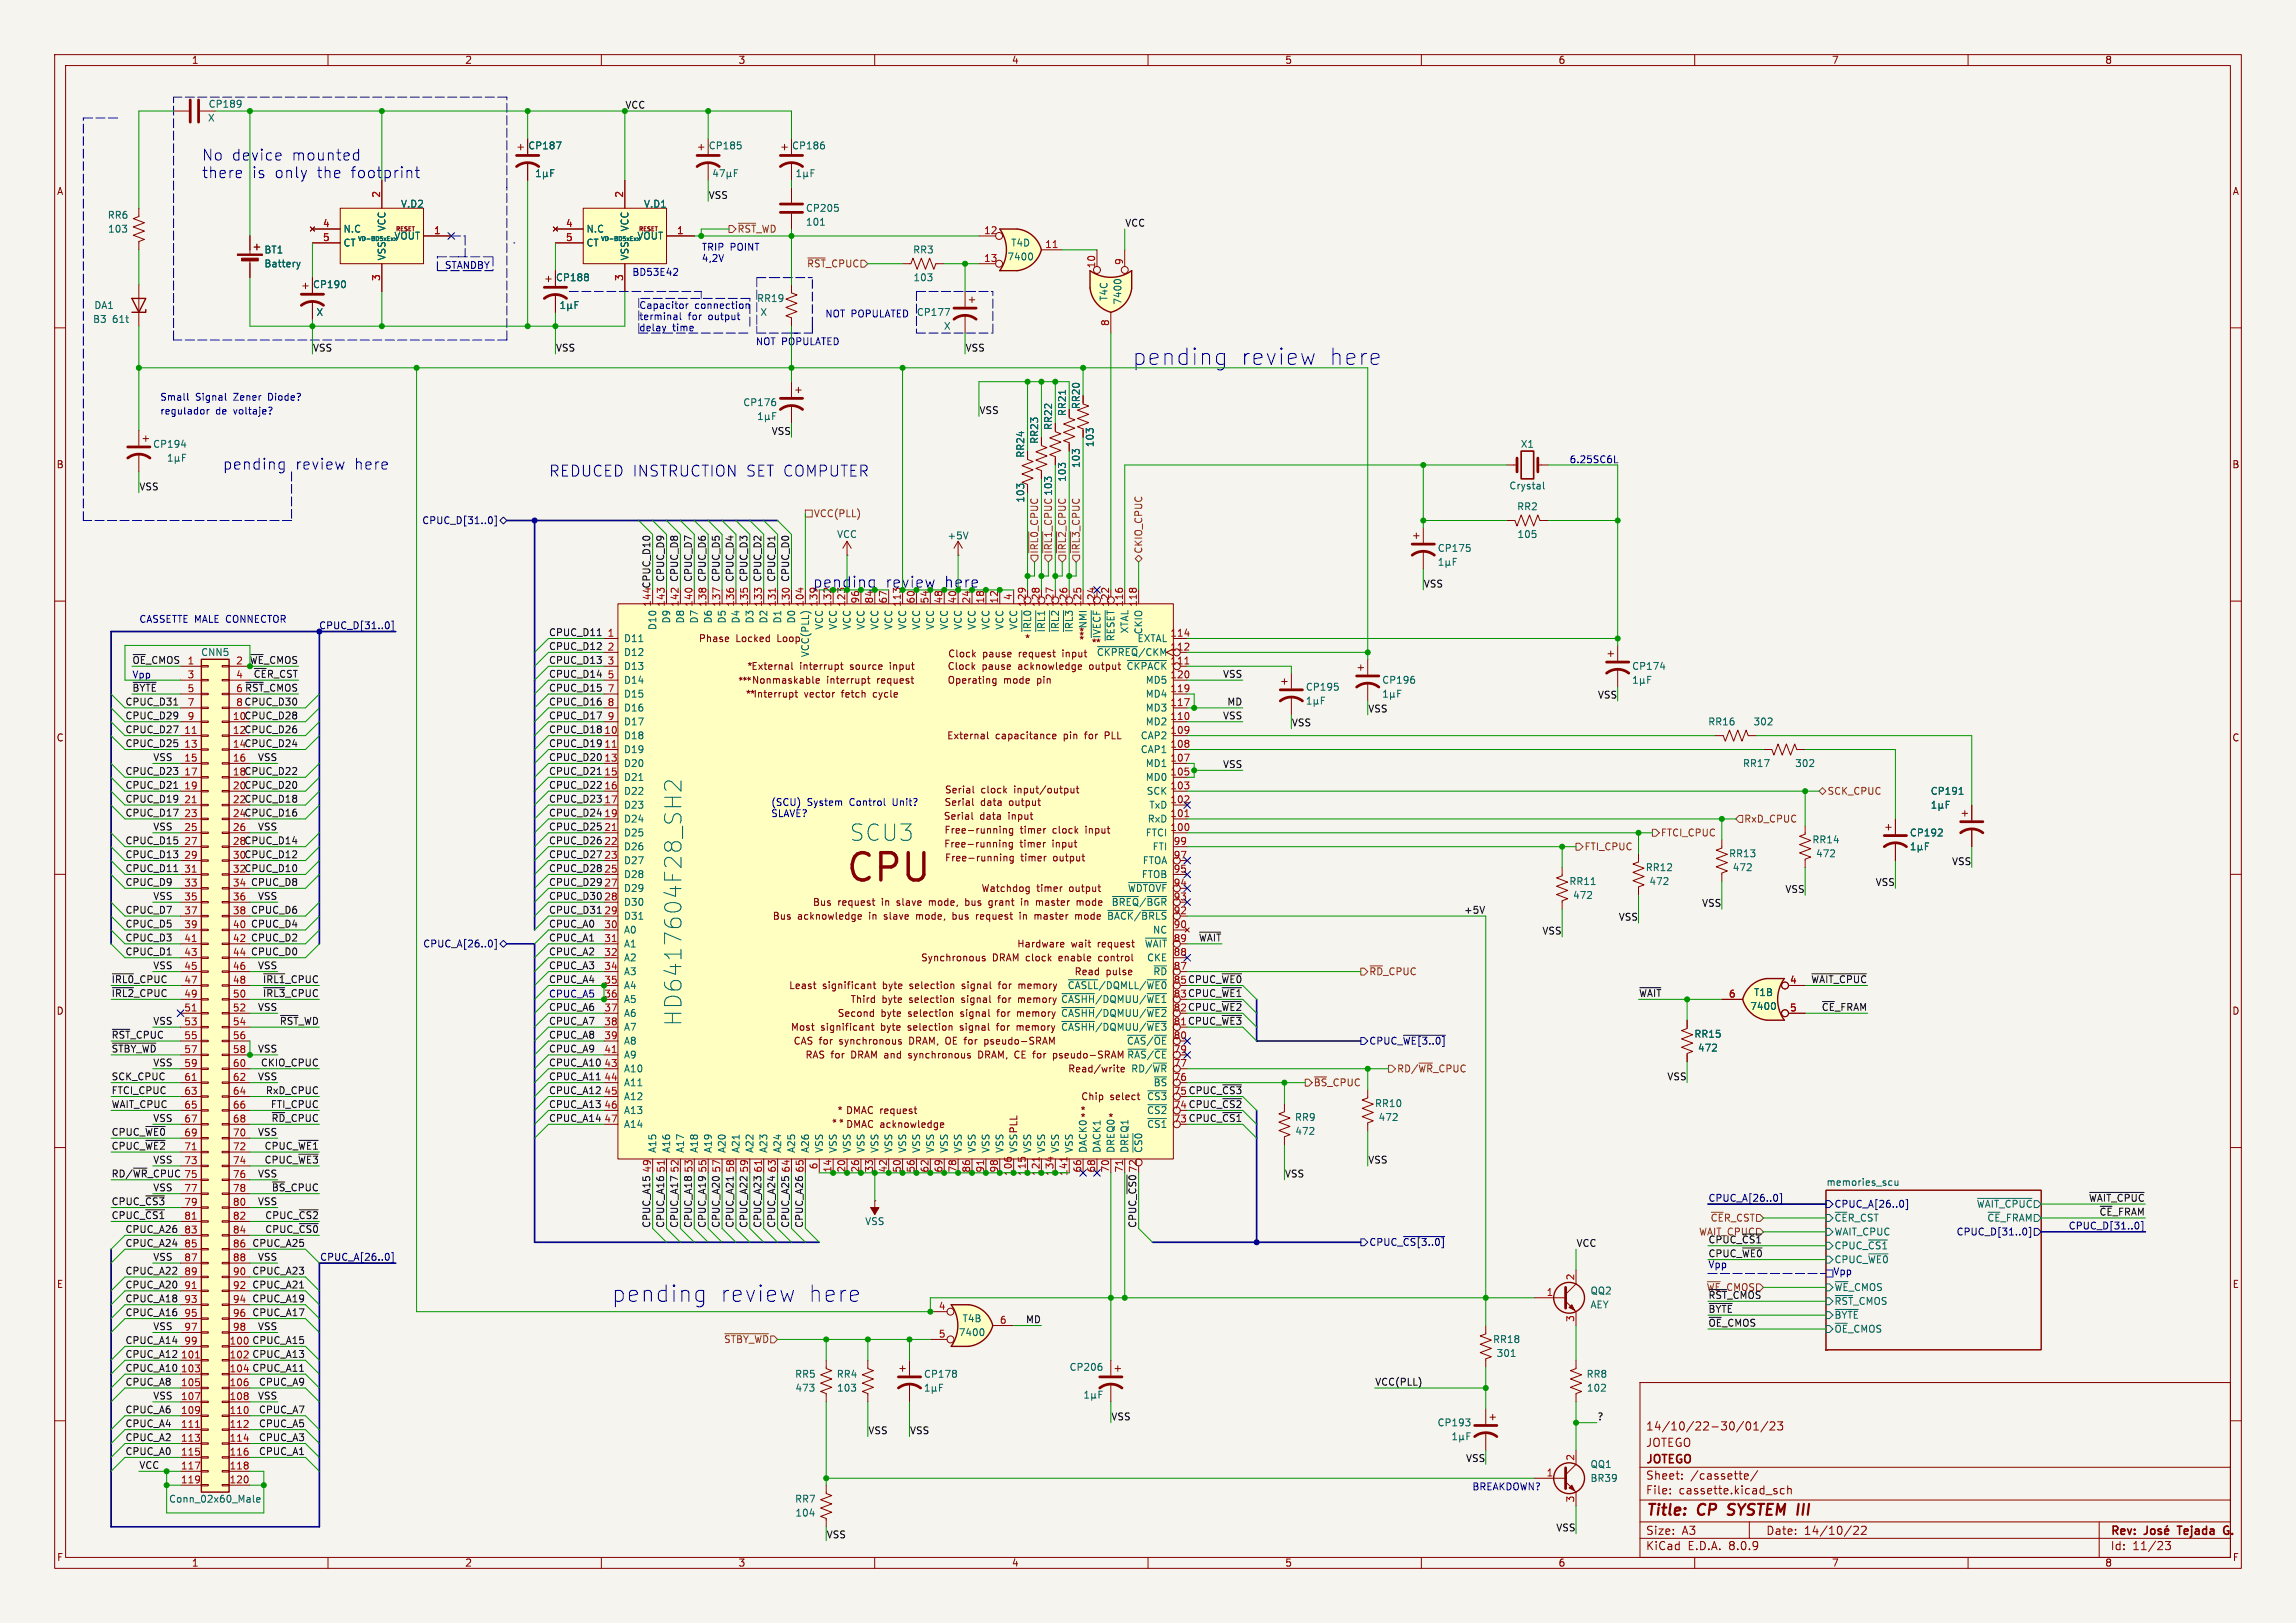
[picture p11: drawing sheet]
<svg xmlns="http://www.w3.org/2000/svg" width="420mm" height="297mm" viewBox="0 0 420 297" stroke-linecap="round" stroke-linejoin="round" font-family="sans-serif">
<defs><g id="words">
<text font-size="7" fill="#840000" x="154.5" y="162.2">CPU</text>
<g font-size="4.2" fill="#0000c2">
<text x="207" y="67.1">pending</text>
<text x="226.7" y="67.1">review</text>
<text x="242.7" y="67.1">here</text>
<text x="111.8" y="238.5">pending</text>
<text x="131.5" y="238.5">review</text>
<text x="147.5" y="238.5">here</text>
</g>
<g font-size="4.2" fill="#006464">
<text x="155.4" y="154.1">SCU3</text>
<text x="124.9" y="187.8" transform="rotate(-90 124.9 187.8)">HD6417604F28_SH2</text>
</g>
<g font-size="2.8" fill="#0000c2">
<text x="36.8" y="29.6">No device</text>
<text x="53.3" y="29.6">mounted</text>
<text x="36.8" y="32.8">there</text>
<text x="46" y="32.8">is</text>
<text x="50.2" y="32.8">only</text>
<text x="58" y="32.8">the</text>
<text x="64.2" y="32.8">footprint</text>
<text x="40.6" y="86.1">pending</text>
<text x="53.9" y="86.1">review</text>
<text x="64.8" y="86.1">here</text>
<text x="100.3" y="87.4">REDUCED INSTRUCTION SET COMPUTER</text>
</g>
<g font-size="2.8" fill="#009600">
<text x="148.6" y="107.7">pending</text>
<text x="161.9" y="107.7">review</text>
<text x="172.7" y="107.7">here</text>
</g>
<g font-size="2.8" fill="#840000">
<text x="301" y="277.9">Title:</text>
<text x="310.6" y="277.9">CP</text>
<text x="317" y="277.9">SYSTEM III</text>
</g>
<g font-size="2.1" fill="#840000">
<text x="301" y="262">14/10/22-30/01/23</text>
<text x="301" y="268.2">JOTEGO</text>
<text x="301" y="265">JOTEGO</text>
<text x="301" y="273.7">File:</text>
<text x="301" y="271">Sheet:</text>
<text x="307.1" y="273.7">cassette.kicad_sch</text>
<text x="309.2" y="271">/cassette/</text>
<text x="301" y="281.1">Size:</text>
<text x="307.6" y="281.1">A3</text>
<text x="323" y="281.1">Date:</text>
<text x="330" y="281.1">14/10/22</text>
<text x="386" y="281.3">Rev:</text>
<text x="399.1" y="281.3">Tejada</text>
<text x="408.1" y="281.3">G.</text>
<text x="301" y="283.9">KiCad</text>
<text x="308.7" y="283.9">E.D.A.</text>
<text x="316.3" y="283.9">8.0.9</text>
<text x="386" y="283.9">Id:</text>
<text x="390.1" y="283.9">11/23</text>
</g>
<g font-size="1.8" fill="#840000">
<text x="35" y="11.9">1</text>
<text x="85" y="11.9">2</text>
<text x="135" y="11.9">3</text>
<text x="185" y="11.9">4</text>
<text x="235" y="11.9">5</text>
<text x="285" y="11.9">6</text>
<text x="335" y="11.9">7</text>
<text x="385" y="11.9">8</text>
<text x="10.3" y="35.9">A</text>
<text x="408.3" y="35.9">A</text>
<text x="195.2" y="76.2" transform="rotate(-90 195.2 76.2)">RR21</text>
<text x="197.7" y="75" transform="rotate(-90 197.7 75)">RR20</text>
<text x="187.6" y="83.9" transform="rotate(-90 187.6 83.9)">RR24</text>
<text x="190.1" y="81.3" transform="rotate(-90 190.1 81.3)">RR23</text>
<text x="192.6" y="78.8" transform="rotate(-90 192.6 78.8)">RR22</text>
<text x="10.3" y="85.9">B</text>
<text x="408.2" y="85.9">B</text>
<text x="187.6" y="92.1" transform="rotate(-90 187.6 92.1)">103</text>
<text x="127.7" y="117.7">Phase</text>
<text x="134.6" y="117.7">Locked</text>
<text x="187.4" y="117.7">*</text>
<text x="197.3" y="118">*</text>
<text x="197.3" y="116.4">*</text>
<text x="199.6" y="118.5">**</text>
<text x="136.6" y="122.8">*External</text>
<text x="136.8" y="124.8" transform="rotate(-90 136.8 124.8)">*</text>
<text x="137.4" y="125.3">Nonmaskable</text>
<text x="137.5" y="124.8" transform="rotate(-90 137.5 124.8)">*</text>
<text x="138.3" y="124.8" transform="rotate(-90 138.3 124.8)">*</text>
<text x="146.3" y="122.8">interrupt</text>
<text x="151.2" y="125.3">interrupt</text>
<text x="155.6" y="122.8">source</text>
<text x="160.6" y="125.3">request</text>
<text x="163.1" y="122.8">input</text>
<text x="173.2" y="125.3">Operating</text>
<text x="173.2" y="122.8">Clock</text>
<text x="173.3" y="120.5">Clock</text>
<text x="179.6" y="122.8">pause</text>
<text x="179.7" y="120.5">pause</text>
<text x="183.6" y="125.3">mode</text>
<text x="186.4" y="122.8">acknowledge</text>
<text x="186.5" y="120.5">request</text>
<text x="189.8" y="125.3">pin</text>
<text x="194.7" y="120.5">input</text>
<text x="199.6" y="122.8">output</text>
<text x="136.3" y="127.9">**Interrupt</text>
<text x="147.1" y="127.9">vector</text>
<text x="154.1" y="127.9">fetch</text>
<text x="160.1" y="127.9">cycle</text>
<text x="10.3" y="135.9">C</text>
<text x="173.2" y="135.5">External</text>
<text x="182.1" y="135.5">capacitance</text>
<text x="194.7" y="135.5">pin</text>
<text x="198.8" y="135.5">for</text>
<text x="202.6" y="135.5">PLL</text>
<text x="408.2" y="135.9">C</text>
<text x="172.7" y="147.7">Serial</text>
<text x="172.7" y="145.4">Serial</text>
<text x="179.4" y="147.7">data</text>
<text x="179.4" y="145.4">clock</text>
<text x="184.7" y="147.7">output</text>
<text x="185.7" y="145.4">input/output</text>
<text x="172.5" y="150.2">Serial</text>
<text x="172.6" y="155.3">Free-running</text>
<text x="172.7" y="152.8">Free-running</text>
<text x="179.2" y="150.2">data</text>
<text x="184.6" y="150.2">input</text>
<text x="186.6" y="155.3">timer</text>
<text x="186.6" y="152.8">timer</text>
<text x="192.7" y="155.3">input</text>
<text x="192.7" y="152.8">clock</text>
<text x="198.9" y="152.8">input</text>
<text x="172.8" y="157.8">Free-running</text>
<text x="186.7" y="157.8">timer</text>
<text x="192.8" y="157.8">output</text>
<text x="148.6" y="166">Bus</text>
<text x="153.2" y="166">request</text>
<text x="161.4" y="166">in</text>
<text x="164.4" y="166">slave</text>
<text x="170.5" y="166">mode,</text>
<text x="177.3" y="166">bus</text>
<text x="179.4" y="163.4">Watchdog</text>
<text x="181.9" y="166">grant</text>
<text x="188" y="166">in</text>
<text x="189.6" y="163.4">timer</text>
<text x="191" y="166">master</text>
<text x="195.7" y="163.4">output</text>
<text x="141.3" y="168.5">Bus</text>
<text x="145.9" y="168.5">acknowledge</text>
<text x="159.1" y="168.5">in</text>
<text x="162.1" y="168.5">slave</text>
<text x="168.1" y="168.5">mode,</text>
<text x="175" y="168.5">bus</text>
<text x="179.5" y="168.5">request</text>
<text x="186" y="173.6">Hardware</text>
<text x="187.7" y="168.5">in</text>
<text x="190.7" y="168.5">master</text>
<text x="195.9" y="173.6">wait</text>
<text x="200.9" y="173.6">request</text>
<text x="168.4" y="176.1">Synchronous</text>
<text x="181.5" y="176.1">DRAM clock</text>
<text x="194" y="176.1">enable</text>
<text x="196.5" y="178.7">Read</text>
<text x="201.5" y="176.1">control</text>
<text x="10.3" y="185.9">D</text>
<text x="144.2" y="181.2">Least</text>
<text x="150.5" y="181.2">significant</text>
<text x="155.5" y="183.8">Third</text>
<text x="161.3" y="183.8">byte</text>
<text x="161.6" y="181.2">byte</text>
<text x="166.5" y="183.8">selection</text>
<text x="166.7" y="181.2">selection</text>
<text x="176.2" y="183.8">signal</text>
<text x="176.5" y="181.2">signal</text>
<text x="183.2" y="183.8">for</text>
<text x="183.5" y="181.2">for</text>
<text x="187.3" y="181.2">memory</text>
<text x="408.2" y="185.9">D</text>
<text x="144.6" y="188.8">Most</text>
<text x="145.1" y="191.4">CAS for</text>
<text x="150.1" y="188.8">significant</text>
<text x="153.1" y="186.3">Second</text>
<text x="153.7" y="191.4">synchronous</text>
<text x="161.2" y="186.3">byte</text>
<text x="161.3" y="188.8">byte</text>
<text x="166.3" y="186.3">selection</text>
<text x="166.4" y="188.8">selection</text>
<text x="166.7" y="191.4">DRAM, OE for</text>
<text x="176.1" y="186.3">signal</text>
<text x="176.2" y="188.8">signal</text>
<text x="181.1" y="191.4">pseudo-SRAM</text>
<text x="183" y="186.3">for</text>
<text x="183.1" y="188.8">for</text>
<text x="147.2" y="193.9">RAS for</text>
<text x="155.8" y="193.9">DRAM and</text>
<text x="166.8" y="193.9">synchronous</text>
<text x="179.7" y="193.9">DRAM, CE for</text>
<text x="195.3" y="196.5">Read/write</text>
<text x="197.7" y="201.5">Chip</text>
<text x="203" y="201.5">select</text>
<text x="153.1" y="204.1">* DMAC request</text>
<text x="153.9" y="205.7" transform="rotate(-90 153.9 205.7)">*</text>
<text x="154.7" y="206.6">DMAC acknowledge</text>
<text x="155.2" y="205.7" transform="rotate(-90 155.2 205.7)">*</text>
<text x="197.5" y="204.1">*</text>
<text x="10.3" y="235.9">E</text>
<text x="408.3" y="235.9">E</text>
<text x="10.3" y="285.9">F</text>
<text x="35" y="286.9">1</text>
<text x="85" y="286.9">2</text>
<text x="135" y="286.9">3</text>
<text x="185" y="286.9">4</text>
<text x="235" y="286.9">5</text>
<text x="285" y="286.9">6</text>
<text x="335" y="286.9">7</text>
<text x="385" y="286.9">8</text>
<text x="408.3" y="285.9">F</text>
</g>
<g font-size="1.8" fill="#006464">
<text x="37.9" y="22.5">X</text>
<text x="38.1" y="19.9">CP189</text>
<text x="96.5" y="27.5">CP187</text>
<text x="129.5" y="27.5">CP185</text>
<text x="144.8" y="27.5">CP186</text>
<text x="19.6" y="40.2">RR6</text>
<text x="73.2" y="38.2">V.D2</text>
<text x="117.7" y="38.2">V.D1</text>
<text x="147.3" y="39">CP205</text>
<text x="147.3" y="41.5">101</text>
<text x="19.7" y="42.8">103</text>
<text x="48.3" y="46.6">BT1</text>
<text x="62.7" y="42.8">N.C</text>
<text x="62.7" y="45.3">CT</text>
<text x="70.7" y="47.8" transform="rotate(-90 70.7 47.8)">VSS</text>
<text x="70.7" y="42.4" transform="rotate(-90 70.7 42.4)">VCC</text>
<text x="72" y="44">VOUT</text>
<text x="107.2" y="42.8">N.C</text>
<text x="107.2" y="45.3">CT</text>
<text x="115.2" y="47.8" transform="rotate(-90 115.2 47.8)">VSS</text>
<text x="115.2" y="42.4" transform="rotate(-90 115.2 42.4)">VCC</text>
<text x="116.5" y="44">VOUT</text>
<text x="166.9" y="46.6">RR3</text>
<text x="184.2" y="47.9">7400</text>
<text x="184.9" y="45.3">T4D</text>
<text x="48.3" y="49.1">Battery</text>
<text x="57.2" y="52.9">CP190</text>
<text x="101.6" y="51.7">CP188</text>
<text x="167" y="51.7">103</text>
<text x="16.9" y="59.3">B3</text>
<text x="17.2" y="56.7">DA1</text>
<text x="20.6" y="59.3">61t</text>
<text x="57.8" y="58">X</text>
<text x="138.4" y="55.5">RR19</text>
<text x="139" y="58">X</text>
<text x="202.8" y="55.2" transform="rotate(-90 202.8 55.2)">T4C</text>
<text x="205.3" y="55.9" transform="rotate(-90 205.3 55.9)">7400</text>
<text x="172.6" y="60.6">X</text>
<text x="135.9" y="74.5">CP176</text>
<text x="27.9" y="82.1">CP194</text>
<text x="200.3" y="81.9" transform="rotate(-90 200.3 81.9)">103</text>
<text x="278.1" y="82.1">X1</text>
<text x="195.2" y="88.3" transform="rotate(-90 195.2 88.3)">103</text>
<text x="197.7" y="85.7" transform="rotate(-90 197.7 85.7)">103</text>
<text x="276" y="89.8">Crystal</text>
<text x="192.6" y="90.8" transform="rotate(-90 192.6 90.8)">103</text>
<text x="277.4" y="93.6">RR2</text>
<text x="153" y="98.7">VCC</text>
<text x="173.2" y="98.9">+5V</text>
<text x="262.9" y="101.2">CP175</text>
<text x="277.5" y="98.7">105</text>
<text x="114" y="117.7">D11</text>
<text x="120.2" y="115.4" transform="rotate(-90 120.2 115.4)">D10</text>
<text x="122.8" y="114.2" transform="rotate(-90 122.8 114.2)">D9</text>
<text x="125.3" y="114.2" transform="rotate(-90 125.3 114.2)">D8</text>
<text x="127.9" y="114.2" transform="rotate(-90 127.9 114.2)">D7</text>
<text x="130.4" y="114.2" transform="rotate(-90 130.4 114.2)">D6</text>
<text x="132.9" y="114.2" transform="rotate(-90 132.9 114.2)">D5</text>
<text x="135.5" y="114.2" transform="rotate(-90 135.5 114.2)">D4</text>
<text x="138" y="114.2" transform="rotate(-90 138 114.2)">D3</text>
<text x="140.6" y="114.2" transform="rotate(-90 140.6 114.2)">D2</text>
<text x="142.3" y="117.7">Loop</text>
<text x="143.1" y="114.2" transform="rotate(-90 143.1 114.2)">D1</text>
<text x="145.6" y="114.2" transform="rotate(-90 145.6 114.2)">D0</text>
<text x="150.7" y="115.3" transform="rotate(-90 150.7 115.3)">VCC</text>
<text x="153.3" y="115.3" transform="rotate(-90 153.3 115.3)">VCC</text>
<text x="155.8" y="115.3" transform="rotate(-90 155.8 115.3)">VCC</text>
<text x="158.3" y="115.3" transform="rotate(-90 158.3 115.3)">VCC</text>
<text x="160.9" y="115.3" transform="rotate(-90 160.9 115.3)">VCC</text>
<text x="163.4" y="115.3" transform="rotate(-90 163.4 115.3)">VCC</text>
<text x="166" y="115.3" transform="rotate(-90 166 115.3)">VCC</text>
<text x="168.5" y="115.3" transform="rotate(-90 168.5 115.3)">VCC</text>
<text x="171" y="115.3" transform="rotate(-90 171 115.3)">VCC</text>
<text x="173.6" y="115.3" transform="rotate(-90 173.6 115.3)">VCC</text>
<text x="176.1" y="115.3" transform="rotate(-90 176.1 115.3)">VCC</text>
<text x="178.7" y="115.3" transform="rotate(-90 178.7 115.3)">VCC</text>
<text x="181.2" y="115.3" transform="rotate(-90 181.2 115.3)">VCC</text>
<text x="183.7" y="115.3" transform="rotate(-90 183.7 115.3)">VCC</text>
<text x="186.3" y="115.3" transform="rotate(-90 186.3 115.3)">VCC</text>
<text x="188.8" y="115.8" transform="rotate(-90 188.8 115.8)">~{IRL0}</text>
<text x="191.4" y="115.8" transform="rotate(-90 191.4 115.8)">~{IRL1}</text>
<text x="193.9" y="115.8" transform="rotate(-90 193.9 115.8)">~{IRL2}</text>
<text x="196.4" y="115.8" transform="rotate(-90 196.4 115.8)">~{IRL3}</text>
<text x="199" y="115.1" transform="rotate(-90 199 115.1)">NMI</text>
<text x="201.5" y="116.9" transform="rotate(-90 201.5 116.9)">~{IVECF}</text>
<text x="204.1" y="117.5" transform="rotate(-90 204.1 117.5)">~{RESET}</text>
<text x="206.6" y="116" transform="rotate(-90 206.6 116)">XTAL</text>
<text x="208" y="117.7">EXTAL</text>
<text x="209.1" y="116.2" transform="rotate(-90 209.1 116.2)">CKIO</text>
<text x="36.7" y="120.2">CNN5</text>
<text x="114" y="120.2">D12</text>
<text x="114" y="122.8">D13</text>
<text x="114" y="125.3">D14</text>
<text x="148.2" y="120.4" transform="rotate(-90 148.2 120.4)">VCC(PLL)</text>
<text x="200.5" y="120.2">~{CKPREQ}/CKM</text>
<text x="206" y="122.8">~{CKPACK}</text>
<text x="209.5" y="125.3">MD5</text>
<text x="252.7" y="125.3">CP196</text>
<text x="298.5" y="122.8">CP174</text>
<text x="114" y="127.9">D15</text>
<text x="114" y="130.4">D16</text>
<text x="209.5" y="130.4">MD3</text>
<text x="209.5" y="127.9">MD4</text>
<text x="238.8" y="126.6">CP195</text>
<text x="114" y="135.5">D18</text>
<text x="114" y="132.9">D17</text>
<text x="208.6" y="135.5">CAP2</text>
<text x="209.5" y="132.9">MD2</text>
<text x="312.4" y="132.9">RR16</text>
<text x="320.7" y="132.9">302</text>
<text x="114" y="138">D19</text>
<text x="114" y="140.6">D20</text>
<text x="114" y="143.1">D21</text>
<text x="208.6" y="138">CAP1</text>
<text x="209.5" y="143.1">MD0</text>
<text x="209.5" y="140.6">MD1</text>
<text x="318.7" y="140.6">RR17</text>
<text x="328.3" y="140.6">302</text>
<text x="114" y="145.6">D22</text>
<text x="114" y="148.2">D23</text>
<text x="209.7" y="145.6">SCK</text>
<text x="210.1" y="148.2">TxD</text>
<text x="353.1" y="145.6">CP191</text>
<text x="114" y="150.7">D24</text>
<text x="114" y="153.3">D25</text>
<text x="114" y="155.8">D26</text>
<text x="209.5" y="153.3">FTCI</text>
<text x="209.8" y="150.7">RxD</text>
<text x="210.7" y="155.8">FTI</text>
<text x="331.4" y="154.5">RR14</text>
<text x="349.3" y="153.3">CP192</text>
<text x="114" y="158.3">D27</text>
<text x="114" y="160.9">D28</text>
<text x="208.8" y="160.9">FTOB</text>
<text x="208.9" y="158.3">FTOA</text>
<text x="300.9" y="159.6">RR12</text>
<text x="316.2" y="157.1">RR13</text>
<text x="316.9" y="159.6">472</text>
<text x="332.1" y="157.1">472</text>
<text x="114" y="163.4">D29</text>
<text x="114" y="166">D30</text>
<text x="198.6" y="166">mode~{BREQ}/~{BGR}</text>
<text x="206.2" y="163.4">~{WDTOVF}</text>
<text x="287" y="162.2">RR11</text>
<text x="287.6" y="164.7">472</text>
<text x="301.6" y="162.2">472</text>
<text x="114" y="168.5">D31</text>
<text x="114" y="171">A0</text>
<text x="114" y="173.6">A1</text>
<text x="198.3" y="168.5">mode~{BACK}/~{BRLS}</text>
<text x="209.3" y="173.6">~{WAIT}</text>
<text x="210.8" y="171">NC</text>
<text x="114" y="176.1">A2</text>
<text x="114" y="178.7">A3</text>
<text x="202.3" y="178.7">pulse</text>
<text x="209.7" y="176.1">CKE</text>
<text x="210.9" y="178.7">~{RD}</text>
<text x="114" y="181.2">A4</text>
<text x="114" y="183.7">A5</text>
<text x="187" y="183.8">memory ~{CASHH}/DQMUU/~{WE1}</text>
<text x="195.2" y="181.2">~{CASLL}/DQMLL/~{WE0}</text>
<text x="320.1" y="185">7400</text>
<text x="320.8" y="182.5">T1B</text>
<text x="114" y="186.3">A6</text>
<text x="114" y="188.8">A7</text>
<text x="114" y="191.4">A8</text>
<text x="186.8" y="186.3">memory ~{CASHH}/DQMUU/~{WE2}</text>
<text x="187" y="188.8">memory ~{CASHH}/DQMUU/~{WE3}</text>
<text x="206" y="191.4">~{CAS}/~{OE}</text>
<text x="309.8" y="190.1">RR15</text>
<text x="114" y="193.9">A9</text>
<text x="114" y="196.4">A10</text>
<text x="194.1" y="193.9">pseudo-SRAM ~{RAS}/~{CE}</text>
<text x="206.8" y="196.4">RD/~{WR}</text>
<text x="310.5" y="192.6">472</text>
<text x="114" y="199">A11</text>
<text x="114" y="201.5">A12</text>
<text x="209.7" y="201.5">~{CS3}</text>
<text x="210.9" y="199">~{BS}</text>
<text x="251.4" y="202.8">RR10</text>
<text x="114" y="204.1">A13</text>
<text x="114" y="206.6">A14</text>
<text x="197.5" y="205.3">*</text>
<text x="202.6" y="205.3">*</text>
<text x="209.7" y="206.6">~{CS1}</text>
<text x="209.7" y="204.1">~{CS2}</text>
<text x="236.8" y="205.3">RR9</text>
<text x="236.8" y="207.9">472</text>
<text x="252.1" y="205.3">472</text>
<text x="120.2" y="211.1" transform="rotate(-90 120.2 211.1)">A15</text>
<text x="122.8" y="211.1" transform="rotate(-90 122.8 211.1)">A16</text>
<text x="125.3" y="211.1" transform="rotate(-90 125.3 211.1)">A17</text>
<text x="127.9" y="211.1" transform="rotate(-90 127.9 211.1)">A18</text>
<text x="130.4" y="211.1" transform="rotate(-90 130.4 211.1)">A19</text>
<text x="132.9" y="211.1" transform="rotate(-90 132.9 211.1)">A20</text>
<text x="135.5" y="211.1" transform="rotate(-90 135.5 211.1)">A21</text>
<text x="138" y="211.1" transform="rotate(-90 138 211.1)">A22</text>
<text x="140.6" y="211.1" transform="rotate(-90 140.6 211.1)">A23</text>
<text x="143.1" y="211.1" transform="rotate(-90 143.1 211.1)">A24</text>
<text x="145.6" y="211.1" transform="rotate(-90 145.6 211.1)">A25</text>
<text x="148.2" y="211.1" transform="rotate(-90 148.2 211.1)">A26</text>
<text x="150.7" y="211.1" transform="rotate(-90 150.7 211.1)">VSS</text>
<text x="153.3" y="211.1" transform="rotate(-90 153.3 211.1)">VSS</text>
<text x="155.8" y="211.1" transform="rotate(-90 155.8 211.1)">VSS</text>
<text x="158.3" y="211.1" transform="rotate(-90 158.3 211.1)">VSS</text>
<text x="160.9" y="211.1" transform="rotate(-90 160.9 211.1)">VSS</text>
<text x="163.4" y="211.1" transform="rotate(-90 163.4 211.1)">VSS</text>
<text x="166" y="211.1" transform="rotate(-90 166 211.1)">VSS</text>
<text x="168.5" y="211.1" transform="rotate(-90 168.5 211.1)">VSS</text>
<text x="171" y="211.1" transform="rotate(-90 171 211.1)">VSS</text>
<text x="173.6" y="211.1" transform="rotate(-90 173.6 211.1)">VSS</text>
<text x="176.1" y="211.1" transform="rotate(-90 176.1 211.1)">VSS</text>
<text x="178.7" y="211.1" transform="rotate(-90 178.7 211.1)">VSS</text>
<text x="181.2" y="211.1" transform="rotate(-90 181.2 211.1)">VSS</text>
<text x="183.7" y="211.1" transform="rotate(-90 183.7 211.1)">VSS</text>
<text x="186.3" y="211.1" transform="rotate(-90 186.3 211.1)">VSSPLL</text>
<text x="188.8" y="211.1" transform="rotate(-90 188.8 211.1)">VSS</text>
<text x="191.4" y="211.1" transform="rotate(-90 191.4 211.1)">VSS</text>
<text x="193.9" y="211.1" transform="rotate(-90 193.9 211.1)">VSS</text>
<text x="196.4" y="211.1" transform="rotate(-90 196.4 211.1)">VSS</text>
<text x="199" y="211.1" transform="rotate(-90 199 211.1)">DACK0</text>
<text x="201.5" y="211.1" transform="rotate(-90 201.5 211.1)">DACK1</text>
<text x="204.1" y="211.1" transform="rotate(-90 204.1 211.1)">DREQ0</text>
<text x="206.6" y="211.1" transform="rotate(-90 206.6 211.1)">DREQ1</text>
<text x="209.1" y="211.1" transform="rotate(-90 209.1 211.1)">~{CS0}</text>
<text x="334" y="217.1">memories_scu</text>
<text x="361.5" y="221.2">~{WAIT_CPUC}</text>
<text x="158.2" y="224.4">VSS</text>
<text x="335.5" y="223.7">~{CE}R_CST</text>
<text x="335.5" y="226.3">WAIT_CPUC</text>
<text x="363.4" y="223.7">~{CE}_FRAM</text>
<text x="335.5" y="231.4">CPUC_~{WE0}</text>
<text x="335.5" y="228.8">CPUC_~{CS1}</text>
<text x="290.8" y="237.1">QQ2</text>
<text x="290.8" y="239.6">AEY</text>
<text x="335.5" y="239">~{RST}_CMOS</text>
<text x="335.5" y="236.4">~{WE}_CMOS</text>
<text x="175.3" y="244.7">7400</text>
<text x="176" y="242.2">T4B</text>
<text x="273" y="246">RR18</text>
<text x="335.5" y="241.5">~{BYTE}</text>
<text x="335.5" y="244.1">~{OE}_CMOS</text>
<text x="195.5" y="251.1">CP206</text>
<text x="273.7" y="248.5">301</text>
<text x="145.3" y="252.3">RR5</text>
<text x="145.4" y="254.9">473</text>
<text x="153" y="252.3">RR4</text>
<text x="153" y="254.9">103</text>
<text x="168.9" y="252.3">CP178</text>
<text x="290.1" y="252.3">RR8</text>
<text x="290.2" y="254.9">102</text>
<text x="262.9" y="261.2">CP193</text>
<text x="290.8" y="268.8">QQ1</text>
<text x="30.8" y="275.2">Conn_02x60_Male</text>
<text x="145.3" y="275.2">RR7</text>
<text x="290.8" y="271.4">BR39</text>
<text x="145.4" y="277.7">104</text>
</g>
<g font-size="1.8" fill="#0f0f0f">
<text x="114.3" y="20">VCC</text>
<text x="129.5" y="36.5">VSS</text>
<text x="205.7" y="41.6">VCC</text>
<text x="57.1" y="64.4">VSS</text>
<text x="101.6" y="64.4">VSS</text>
<text x="176.5" y="64.4">VSS</text>
<text x="179.1" y="75.9">VSS</text>
<text x="141.1" y="79.7">VSS</text>
<text x="25.4" y="89.8">VSS</text>
<text x="121.6" y="106.6" transform="rotate(-90 121.6 106.6)">CPUC_D9</text>
<text x="124.1" y="106.6" transform="rotate(-90 124.1 106.6)">CPUC_D8</text>
<text x="126.7" y="106.6" transform="rotate(-90 126.7 106.6)">CPUC_D7</text>
<text x="129.2" y="106.6" transform="rotate(-90 129.2 106.6)">CPUC_D6</text>
<text x="131.7" y="106.6" transform="rotate(-90 131.7 106.6)">CPUC_D5</text>
<text x="134.3" y="106.6" transform="rotate(-90 134.3 106.6)">CPUC_D4</text>
<text x="136.8" y="106.6" transform="rotate(-90 136.8 106.6)">CPUC_D3</text>
<text x="139.4" y="106.6" transform="rotate(-90 139.4 106.6)">CPUC_D2</text>
<text x="141.9" y="106.6" transform="rotate(-90 141.9 106.6)">CPUC_D1</text>
<text x="144.4" y="106.6" transform="rotate(-90 144.4 106.6)">CPUC_D0</text>
<text x="260.3" y="107.6">VSS</text>
<text x="119.1" y="111.1" transform="rotate(-90 119.1 111.1)">144 CPUC_D10</text>
<text x="100.3" y="119">CPUC_D12</text>
<text x="100.3" y="116.5">CPUC_D11</text>
<text x="24.1" y="121.6">~{OE}_CMOS</text>
<text x="46.3" y="124.1">~{CE}R_CST</text>
<text x="100.3" y="124.1">CPUC_D14</text>
<text x="100.3" y="121.6">CPUC_D13</text>
<text x="223.6" y="124.1">VSS</text>
<text x="22.9" y="131.7">CPUC_D29</text>
<text x="22.9" y="129.2">CPUC_D31</text>
<text x="24.1" y="126.7">~{BYTE}</text>
<text x="42.5" y="131.8">10CPUC_D28</text>
<text x="43.1" y="126.7">6 ~{RST}_CMOS</text>
<text x="43.1" y="129.3">8 CPUC_D30</text>
<text x="100.3" y="131.7">CPUC_D17</text>
<text x="100.3" y="126.7">CPUC_D15</text>
<text x="100.3" y="129.2">CPUC_D16</text>
<text x="223.6" y="131.7">VSS</text>
<text x="224.4" y="129.2">MD</text>
<text x="250.2" y="130.5">VSS</text>
<text x="292.2" y="127.9">VSS</text>
<text x="22.9" y="136.8">CPUC_D25</text>
<text x="22.9" y="134.3">CPUC_D27</text>
<text x="42.5" y="134.4">12CPUC_D26</text>
<text x="42.5" y="136.9">14CPUC_D24</text>
<text x="100.3" y="136.8">CPUC_D19</text>
<text x="100.3" y="134.3">CPUC_D18</text>
<text x="236.2" y="133">VSS</text>
<text x="22.9" y="141.9">CPUC_D23</text>
<text x="27.9" y="139.4">VSS</text>
<text x="42.5" y="142">18CPUC_D22</text>
<text x="47.1" y="139.4">VSS</text>
<text x="100.3" y="139.4">CPUC_D20</text>
<text x="100.3" y="141.9">CPUC_D21</text>
<text x="223.6" y="140.6">VSS</text>
<text x="22.9" y="144.4">CPUC_D21</text>
<text x="22.9" y="147">CPUC_D19</text>
<text x="22.9" y="149.5">CPUC_D17</text>
<text x="42.5" y="144.5">20CPUC_D20</text>
<text x="42.5" y="147.1">22CPUC_D18</text>
<text x="42.5" y="149.6">24CPUC_D16</text>
<text x="100.3" y="144.4">CPUC_D22</text>
<text x="100.3" y="149.5">CPUC_D24</text>
<text x="100.3" y="147">CPUC_D23</text>
<text x="22.9" y="154.6">CPUC_D15</text>
<text x="27.9" y="152.1">VSS</text>
<text x="42.5" y="154.7">28CPUC_D14</text>
<text x="47.1" y="152.1">VSS</text>
<text x="100.3" y="152.1">CPUC_D25</text>
<text x="100.3" y="154.6">CPUC_D26</text>
<text x="110.4" y="152.1">21</text>
<text x="110.4" y="154.7">22</text>
<text x="22.9" y="159.7">CPUC_D11</text>
<text x="22.9" y="157.1">CPUC_D13</text>
<text x="42.5" y="157.2">30CPUC_D12</text>
<text x="42.5" y="159.8">32CPUC_D10</text>
<text x="100.3" y="159.7">CPUC_D28</text>
<text x="100.3" y="157.1">CPUC_D27</text>
<text x="110.4" y="159.8">25</text>
<text x="357" y="158.4">VSS</text>
<text x="22.9" y="162.2">CPUC_D9</text>
<text x="22.9" y="167.3">CPUC_D7</text>
<text x="27.9" y="164.8">VSS</text>
<text x="45.8" y="167.3">CPUC_D6</text>
<text x="45.8" y="162.2">CPUC_D8</text>
<text x="47.1" y="164.8">VSS</text>
<text x="100.3" y="167.3">CPUC_D31</text>
<text x="100.3" y="164.8">CPUC_D30</text>
<text x="100.3" y="162.2">CPUC_D29</text>
<text x="110.4" y="162.3">27</text>
<text x="110.4" y="164.8">28</text>
<text x="267.7" y="167.3">+5V</text>
<text x="311.2" y="166">VSS</text>
<text x="326.5" y="163.5">VSS</text>
<text x="343" y="162.2">VSS</text>
<text x="22.9" y="172.4">CPUC_D3</text>
<text x="22.9" y="169.8">CPUC_D5</text>
<text x="45.8" y="172.4">CPUC_D2</text>
<text x="45.8" y="169.8">CPUC_D4</text>
<text x="100.3" y="169.8">CPUC_A0</text>
<text x="100.3" y="172.4">CPUC_A1</text>
<text x="219.2" y="172.4">~{WAIT}</text>
<text x="282" y="171.1">VSS</text>
<text x="296" y="168.6">VSS</text>
<text x="20.3" y="180">~{IRL0}_CPUC</text>
<text x="22.9" y="174.9">CPUC_D1</text>
<text x="27.9" y="177.5">VSS</text>
<text x="45.8" y="174.9">CPUC_D0</text>
<text x="47.1" y="177.5">VSS</text>
<text x="48" y="180">~{IRL1}_CPUC</text>
<text x="100.3" y="180">CPUC_A4</text>
<text x="100.3" y="177.5">CPUC_A3</text>
<text x="100.3" y="174.9">CPUC_A2</text>
<text x="331.2" y="180">~{WAIT_CPUC}</text>
<text x="20.3" y="182.5">~{IRL2}_CPUC</text>
<text x="47.1" y="185.1">VSS</text>
<text x="48" y="182.5">~{IRL3}_CPUC</text>
<text x="100.3" y="185.1">CPUC_A6</text>
<text x="214.6" y="185.2">82 CPUC_~{WE2}</text>
<text x="214.6" y="182.6">83 CPUC_~{WE1}</text>
<text x="214.6" y="180.1">85 CPUC_~{WE0}</text>
<text x="299.7" y="182.5">~{WAIT}</text>
<text x="333.1" y="185.1">~{CE}_FRAM</text>
<text x="20.3" y="190.2">~{RST}_CPUC</text>
<text x="27.9" y="187.6">VSS</text>
<text x="51.1" y="187.6">~{RST}_WD</text>
<text x="100.3" y="187.6">CPUC_A7</text>
<text x="100.3" y="190.2">CPUC_A8</text>
<text x="214.6" y="187.7">81 CPUC_~{WE3}</text>
<text x="20.3" y="192.7">~{STBY_WD}</text>
<text x="20.3" y="197.8">SCK_CPUC</text>
<text x="27.9" y="195.2">VSS</text>
<text x="47.1" y="197.8">VSS</text>
<text x="47.1" y="192.7">VSS</text>
<text x="47.6" y="195.2">CKIO_CPUC</text>
<text x="100.3" y="197.8">CPUC_A11</text>
<text x="100.3" y="192.7">CPUC_A9</text>
<text x="100.3" y="195.2">CPUC_A10</text>
<text x="304.9" y="197.8">VSS</text>
<text x="20.3" y="202.9">WAIT_CPUC</text>
<text x="20.3" y="200.3">FTCI_CPUC</text>
<text x="48.5" y="200.3">RxD_CPUC</text>
<text x="49.4" y="202.9">FTI_CPUC</text>
<text x="100.3" y="200.3">CPUC_A12</text>
<text x="100.3" y="202.9">CPUC_A13</text>
<text x="214.6" y="202.9">74 CPUC_~{CS2}</text>
<text x="214.6" y="200.4">75 CPUC_~{CS3}</text>
<text x="20.3" y="207.9">CPUC_~{WE0}</text>
<text x="27.9" y="205.4">VSS</text>
<text x="47.1" y="207.9">VSS</text>
<text x="49.6" y="205.4">~{RD}_CPUC</text>
<text x="100.3" y="205.4">CPUC_A14</text>
<text x="214.6" y="205.5">73 CPUC_~{CS1}</text>
<text x="20.3" y="215.6">RD/~{WR}_CPUC</text>
<text x="20.3" y="210.5">CPUC_~{WE2}</text>
<text x="27.9" y="213">VSS</text>
<text x="47.1" y="215.6">VSS</text>
<text x="48.3" y="213">CPUC_~{WE3}</text>
<text x="48.3" y="210.5">CPUC_~{WE1}</text>
<text x="208" y="214.7" transform="rotate(-90 208 214.7)">72</text>
<text x="234.9" y="215.6">VSS</text>
<text x="250.2" y="213">VSS</text>
<text x="20.3" y="220.6">CPUC_~{CS3}</text>
<text x="27.9" y="218.1">VSS</text>
<text x="47.1" y="220.6">VSS</text>
<text x="49.6" y="218.1">~{BS}_CPUC</text>
<text x="382" y="220">~{WAIT_CPUC}</text>
<text x="20.3" y="223.2">CPUC_~{CS1}</text>
<text x="22.9" y="225.7">CPUC_A26</text>
<text x="48.4" y="225.7">CPUC_~{CS0}</text>
<text x="48.4" y="223.2">CPUC_~{CS2}</text>
<text x="119" y="224.8" transform="rotate(-90 119 224.8)">CPUC_A15</text>
<text x="121.6" y="224.8" transform="rotate(-90 121.6 224.8)">CPUC_A16</text>
<text x="124.1" y="224.8" transform="rotate(-90 124.1 224.8)">CPUC_A17</text>
<text x="126.7" y="224.8" transform="rotate(-90 126.7 224.8)">CPUC_A18</text>
<text x="129.2" y="224.8" transform="rotate(-90 129.2 224.8)">CPUC_A19</text>
<text x="131.7" y="224.8" transform="rotate(-90 131.7 224.8)">CPUC_A20</text>
<text x="134.3" y="224.8" transform="rotate(-90 134.3 224.8)">CPUC_A21</text>
<text x="136.8" y="224.8" transform="rotate(-90 136.8 224.8)">CPUC_A22</text>
<text x="139.4" y="224.8" transform="rotate(-90 139.4 224.8)">CPUC_A23</text>
<text x="141.9" y="224.8" transform="rotate(-90 141.9 224.8)">CPUC_A24</text>
<text x="144.4" y="224.8" transform="rotate(-90 144.4 224.8)">CPUC_A25</text>
<text x="147" y="224.8" transform="rotate(-90 147 224.8)">CPUC_A26</text>
<text x="207.9" y="224.8" transform="rotate(-90 207.9 224.8)">CPUC_~{CS0}</text>
<text x="310.7" y="226.3">WAIT_CPUC</text>
<text x="312.4" y="227.6">CPUC_~{CS1}</text>
<text x="383.9" y="222.5">~{CE}_FRAM</text>
<text x="22.9" y="233.3">CPUC_A22</text>
<text x="22.9" y="228.3">CPUC_A24</text>
<text x="27.9" y="230.8">VSS</text>
<text x="46.1" y="228.3">CPUC_A25</text>
<text x="46.1" y="233.3">CPUC_A23</text>
<text x="47.1" y="230.8">VSS</text>
<text x="288.3" y="228.3">VCC</text>
<text x="312.4" y="230.2">CPUC_~{WE0}</text>
<text x="22.9" y="238.4">CPUC_A18</text>
<text x="22.9" y="235.9">CPUC_A20</text>
<text x="46.1" y="235.9">CPUC_A21</text>
<text x="46.1" y="238.4">CPUC_A19</text>
<text x="312.1" y="236.4">~{WE}_CMOS</text>
<text x="312.4" y="237.8">~{RST}_CMOS</text>
<text x="22.9" y="241">CPUC_A16</text>
<text x="27.9" y="243.5">VSS</text>
<text x="46.1" y="241">CPUC_A17</text>
<text x="47.1" y="243.5">VSS</text>
<text x="187.6" y="242.2">MD</text>
<text x="312.4" y="240.3">~{BYTE}</text>
<text x="312.4" y="242.9">~{OE}_CMOS</text>
<text x="22.9" y="251.1">CPUC_A10</text>
<text x="22.9" y="246">CPUC_A14</text>
<text x="22.9" y="248.6">CPUC_A12</text>
<text x="41.9" y="246.1">100 CPUC_A15</text>
<text x="41.9" y="248.7">102 CPUC_A13</text>
<text x="41.9" y="251.2">104 CPUC_A11</text>
<text x="22.9" y="253.7">CPUC_A8</text>
<text x="27.9" y="256.2">VSS</text>
<text x="47.1" y="256.2">VSS</text>
<text x="47.3" y="253.7">CPUC_A9</text>
<text x="251.5" y="253.7">VCC(PLL)</text>
<text x="22.9" y="263.8">CPUC_A2</text>
<text x="22.9" y="258.7">CPUC_A6</text>
<text x="22.9" y="261.3">CPUC_A4</text>
<text x="47.3" y="261.3">CPUC_A5</text>
<text x="47.3" y="258.7">CPUC_A7</text>
<text x="47.3" y="263.8">CPUC_A3</text>
<text x="158.7" y="262.5">VSS</text>
<text x="166.4" y="262.5">VSS</text>
<text x="203.2" y="260">VSS</text>
<text x="292.1" y="260">?</text>
<text x="22.9" y="266.4">CPUC_A0</text>
<text x="25.4" y="268.9">VCC</text>
<text x="47.3" y="266.4">CPUC_A1</text>
<text x="268.1" y="267.6">VSS</text>
<text x="151.1" y="281.6">VSS</text>
<text x="284.6" y="280.3">VSS</text>
</g>
<g font-size="1.8" fill="#a90000">
<text x="59" y="41.7">4</text>
<text x="69.6" y="36.3" transform="rotate(-90 69.6 36.3)">2</text>
<text x="103.4" y="41.7">4</text>
<text x="114" y="36.3" transform="rotate(-90 114 36.3)">2</text>
<text x="59" y="44.2">5</text>
<text x="79.3" y="42.9">1</text>
<text x="103.4" y="44.2">5</text>
<text x="123.8" y="42.9">1</text>
<text x="179.9" y="42.9">12</text>
<text x="191.1" y="45.5">11</text>
<text x="69.6" y="51.5" transform="rotate(-90 69.6 51.5)">3</text>
<text x="114" y="51.5" transform="rotate(-90 114 51.5)">3</text>
<text x="179.9" y="48">13</text>
<text x="200.4" y="49.2" transform="rotate(-90 200.4 49.2)">10</text>
<text x="205.5" y="48.6" transform="rotate(-90 205.5 48.6)">9</text>
<text x="202.9" y="59.8" transform="rotate(-90 202.9 59.8)">8</text>
<text x="121.7" y="111.1" transform="rotate(-90 121.7 111.1)">143</text>
<text x="124.2" y="111.1" transform="rotate(-90 124.2 111.1)">142</text>
<text x="126.7" y="111.1" transform="rotate(-90 126.7 111.1)">140</text>
<text x="129.3" y="111.1" transform="rotate(-90 129.3 111.1)">138</text>
<text x="131.8" y="111.1" transform="rotate(-90 131.8 111.1)">137</text>
<text x="134.4" y="111.1" transform="rotate(-90 134.4 111.1)">136</text>
<text x="136.9" y="111.1" transform="rotate(-90 136.9 111.1)">135</text>
<text x="139.4" y="111.1" transform="rotate(-90 139.4 111.1)">133</text>
<text x="142" y="111.1" transform="rotate(-90 142 111.1)">131</text>
<text x="144.5" y="111.1" transform="rotate(-90 144.5 111.1)">130</text>
<text x="147.1" y="111.1" transform="rotate(-90 147.1 111.1)">104</text>
<text x="149.6" y="111.1" transform="rotate(-90 149.6 111.1)">139</text>
<text x="152.1" y="111.1" transform="rotate(-90 152.1 111.1)">132</text>
<text x="154.7" y="111.1" transform="rotate(-90 154.7 111.1)">123</text>
<text x="157.2" y="110.5" transform="rotate(-90 157.2 110.5)">96</text>
<text x="162.3" y="110.5" transform="rotate(-90 162.3 110.5)">67</text>
<text x="164.8" y="111.1" transform="rotate(-90 164.8 111.1)">113</text>
<text x="167.4" y="110.5" transform="rotate(-90 167.4 110.5)">60</text>
<text x="169.9" y="110.5" transform="rotate(-90 169.9 110.5)">54</text>
<text x="172.5" y="110.5" transform="rotate(-90 172.5 110.5)">48</text>
<text x="175" y="110.5" transform="rotate(-90 175 110.5)">40</text>
<text x="177.5" y="110.5" transform="rotate(-90 177.5 110.5)">24</text>
<text x="180.1" y="110.5" transform="rotate(-90 180.1 110.5)">18</text>
<text x="182.6" y="110.5" transform="rotate(-90 182.6 110.5)">12</text>
<text x="185.2" y="109.9" transform="rotate(-90 185.2 109.9)">4</text>
<text x="187.7" y="111.1" transform="rotate(-90 187.7 111.1)">129</text>
<text x="190.2" y="111.1" transform="rotate(-90 190.2 111.1)">128</text>
<text x="192.8" y="111.1" transform="rotate(-90 192.8 111.1)">127</text>
<text x="195.3" y="111.1" transform="rotate(-90 195.3 111.1)">126</text>
<text x="197.9" y="111.1" transform="rotate(-90 197.9 111.1)">125</text>
<text x="200.4" y="111.1" transform="rotate(-90 200.4 111.1)">124</text>
<text x="202.9" y="111.1" transform="rotate(-90 202.9 111.1)">122</text>
<text x="205.5" y="111.1" transform="rotate(-90 205.5 111.1)">116</text>
<text x="208" y="111.1" transform="rotate(-90 208 111.1)">118</text>
<text x="111.1" y="116.6">1</text>
<text x="111.1" y="119.1">2</text>
<text x="214" y="119.1">112</text>
<text x="214" y="116.6">114</text>
<text x="34.2" y="121.7">1</text>
<text x="34.2" y="124.2">3</text>
<text x="43.1" y="121.7">2</text>
<text x="43.1" y="124.2">4</text>
<text x="111.1" y="121.7">3</text>
<text x="111.1" y="124.2">5</text>
<text x="214" y="121.7">111</text>
<text x="214" y="124.2">120</text>
<text x="34.2" y="126.7">5</text>
<text x="34.2" y="129.3">7</text>
<text x="34.2" y="131.8">9</text>
<text x="111.1" y="126.7">7</text>
<text x="111.1" y="129.3">8</text>
<text x="111.1" y="131.8">9</text>
<text x="214" y="131.8">110</text>
<text x="214" y="129.3">117</text>
<text x="214" y="126.7">119</text>
<text x="33.6" y="134.4">11</text>
<text x="33.6" y="136.9">13</text>
<text x="110.4" y="134.4">10</text>
<text x="110.4" y="136.9">11</text>
<text x="214" y="136.9">108</text>
<text x="214" y="134.4">109</text>
<text x="33.6" y="139.4">15</text>
<text x="33.6" y="142">17</text>
<text x="42.5" y="139.4">16</text>
<text x="110.4" y="139.4">13</text>
<text x="110.4" y="142">15</text>
<text x="214" y="142">105</text>
<text x="214" y="139.4">107</text>
<text x="33.6" y="144.5">19</text>
<text x="33.6" y="147.1">21</text>
<text x="33.6" y="149.6">23</text>
<text x="110.4" y="144.5">16</text>
<text x="110.4" y="147.1">17</text>
<text x="110.4" y="149.6">19</text>
<text x="214" y="149.6">101</text>
<text x="214" y="147.1">102</text>
<text x="214" y="144.5">103</text>
<text x="33.6" y="152.1">25</text>
<text x="33.6" y="154.7">27</text>
<text x="42.5" y="152.1">26</text>
<text x="214" y="152.1">100</text>
<text x="214.6" y="154.7">99</text>
<text x="33.6" y="157.2">29</text>
<text x="33.6" y="159.8">31</text>
<text x="110.4" y="157.2">23</text>
<text x="214.6" y="159.8">95</text>
<text x="214.6" y="157.2">97</text>
<text x="33.6" y="162.3">33</text>
<text x="33.6" y="164.8">35</text>
<text x="33.6" y="167.4">37</text>
<text x="42.5" y="162.3">34</text>
<text x="42.5" y="164.8">36</text>
<text x="42.5" y="167.4">38</text>
<text x="110.4" y="167.4">29</text>
<text x="214.6" y="167.4">92</text>
<text x="214.6" y="164.8">93</text>
<text x="214.6" y="162.3">94</text>
<text x="33.6" y="169.9">39</text>
<text x="33.6" y="172.5">41</text>
<text x="42.5" y="169.9">40</text>
<text x="42.5" y="172.5">42</text>
<text x="110.4" y="169.9">30</text>
<text x="110.4" y="172.5">31</text>
<text x="214.6" y="172.5">89</text>
<text x="214.6" y="169.9">90</text>
<text x="33.6" y="175">43</text>
<text x="33.6" y="177.5">45</text>
<text x="42.5" y="175">44</text>
<text x="42.5" y="177.5">46</text>
<text x="110.4" y="175">32</text>
<text x="110.4" y="177.5">34</text>
<text x="214.6" y="177.5">87</text>
<text x="214.6" y="175">88</text>
<text x="33.6" y="180.1">47</text>
<text x="33.6" y="182.6">49</text>
<text x="33.6" y="185.2">51</text>
<text x="42.5" y="180.1">48</text>
<text x="42.5" y="182.6">50</text>
<text x="42.5" y="185.2">52</text>
<text x="110.4" y="180.1">35</text>
<text x="110.4" y="182.6">36</text>
<text x="110.4" y="185.2">37</text>
<text x="316.2" y="182.6">6</text>
<text x="327.3" y="180.1">4</text>
<text x="327.3" y="185.2">5</text>
<text x="33.6" y="187.7">53</text>
<text x="33.6" y="190.2">55</text>
<text x="42.5" y="187.7">54</text>
<text x="42.5" y="190.2">56</text>
<text x="110.4" y="187.7">38</text>
<text x="110.4" y="190.2">39</text>
<text x="214.6" y="190.2">80</text>
<text x="33.6" y="192.8">57</text>
<text x="33.6" y="195.3">59</text>
<text x="33.6" y="197.9">61</text>
<text x="42.5" y="192.8">58</text>
<text x="42.5" y="195.3">60</text>
<text x="42.5" y="197.9">62</text>
<text x="110.4" y="192.8">41</text>
<text x="110.4" y="195.3">43</text>
<text x="110.4" y="197.9">44</text>
<text x="214.6" y="197.9">76</text>
<text x="214.6" y="195.3">77</text>
<text x="214.6" y="192.8">79</text>
<text x="33.6" y="200.4">63</text>
<text x="33.6" y="202.9">65</text>
<text x="42.5" y="200.4">64</text>
<text x="42.5" y="202.9">66</text>
<text x="110.4" y="200.4">45</text>
<text x="110.4" y="202.9">46</text>
<text x="33.6" y="205.5">67</text>
<text x="33.6" y="208">69</text>
<text x="42.5" y="205.5">68</text>
<text x="42.5" y="208">70</text>
<text x="110.4" y="205.5">47</text>
<text x="33.6" y="210.6">71</text>
<text x="33.6" y="213.1">73</text>
<text x="33.6" y="215.6">75</text>
<text x="42.5" y="210.6">72</text>
<text x="42.5" y="213.1">74</text>
<text x="42.5" y="215.6">76</text>
<text x="119.1" y="214.7" transform="rotate(-90 119.1 214.7)">49</text>
<text x="121.7" y="214.7" transform="rotate(-90 121.7 214.7)">51</text>
<text x="124.2" y="214.7" transform="rotate(-90 124.2 214.7)">52</text>
<text x="126.7" y="214.7" transform="rotate(-90 126.7 214.7)">53</text>
<text x="129.3" y="214.7" transform="rotate(-90 129.3 214.7)">55</text>
<text x="131.8" y="214.7" transform="rotate(-90 131.8 214.7)">57</text>
<text x="134.4" y="214.7" transform="rotate(-90 134.4 214.7)">58</text>
<text x="136.9" y="214.7" transform="rotate(-90 136.9 214.7)">59</text>
<text x="139.4" y="214.7" transform="rotate(-90 139.4 214.7)">61</text>
<text x="142" y="214.7" transform="rotate(-90 142 214.7)">63</text>
<text x="144.5" y="214.7" transform="rotate(-90 144.5 214.7)">64</text>
<text x="147.1" y="214.7" transform="rotate(-90 147.1 214.7)">65</text>
<text x="149.6" y="214.1" transform="rotate(-90 149.6 214.1)">6</text>
<text x="152.1" y="214.7" transform="rotate(-90 152.1 214.7)">14</text>
<text x="154.7" y="214.7" transform="rotate(-90 154.7 214.7)">20</text>
<text x="157.2" y="214.7" transform="rotate(-90 157.2 214.7)">26</text>
<text x="159.8" y="214.7" transform="rotate(-90 159.8 214.7)">33</text>
<text x="162.3" y="214.7" transform="rotate(-90 162.3 214.7)">42</text>
<text x="164.8" y="214.7" transform="rotate(-90 164.8 214.7)">50</text>
<text x="167.4" y="214.7" transform="rotate(-90 167.4 214.7)">56</text>
<text x="169.9" y="214.7" transform="rotate(-90 169.9 214.7)">62</text>
<text x="172.5" y="214.7" transform="rotate(-90 172.5 214.7)">69</text>
<text x="175" y="214.7" transform="rotate(-90 175 214.7)">78</text>
<text x="177.5" y="214.7" transform="rotate(-90 177.5 214.7)">86</text>
<text x="180.1" y="214.7" transform="rotate(-90 180.1 214.7)">91</text>
<text x="182.6" y="214.7" transform="rotate(-90 182.6 214.7)">98</text>
<text x="185.2" y="215.3" transform="rotate(-90 185.2 215.3)">106</text>
<text x="187.7" y="215.3" transform="rotate(-90 187.7 215.3)">115</text>
<text x="190.2" y="215.3" transform="rotate(-90 190.2 215.3)">121</text>
<text x="192.8" y="215.3" transform="rotate(-90 192.8 215.3)">134</text>
<text x="195.3" y="215.3" transform="rotate(-90 195.3 215.3)">141</text>
<text x="197.9" y="214.7" transform="rotate(-90 197.9 214.7)">66</text>
<text x="200.4" y="214.7" transform="rotate(-90 200.4 214.7)">68</text>
<text x="202.9" y="214.7" transform="rotate(-90 202.9 214.7)">70</text>
<text x="205.5" y="214.7" transform="rotate(-90 205.5 214.7)">71</text>
<text x="33.6" y="218.2">77</text>
<text x="33.6" y="220.7">79</text>
<text x="42.5" y="218.2">78</text>
<text x="42.5" y="220.7">80</text>
<text x="33.6" y="223.3">81</text>
<text x="33.6" y="225.8">83</text>
<text x="42.5" y="223.3">82</text>
<text x="42.5" y="225.8">84</text>
<text x="33.6" y="228.3">85</text>
<text x="33.6" y="230.9">87</text>
<text x="33.6" y="233.4">89</text>
<text x="42.5" y="228.3">86</text>
<text x="42.5" y="230.9">88</text>
<text x="42.5" y="233.4">90</text>
<text x="33.6" y="236">91</text>
<text x="33.6" y="238.5">93</text>
<text x="42.5" y="236">92</text>
<text x="42.5" y="238.5">94</text>
<text x="171.6" y="239.8">4</text>
<text x="282.8" y="237.2">1</text>
<text x="288" y="234.4" transform="rotate(-90 288 234.4)">2</text>
<text x="33.6" y="241">95</text>
<text x="33.6" y="243.6">97</text>
<text x="42.5" y="241">96</text>
<text x="42.5" y="243.6">98</text>
<text x="171.6" y="244.9">5</text>
<text x="182.8" y="242.3">6</text>
<text x="288" y="242" transform="rotate(-90 288 242)">3</text>
<text x="33" y="248.7">101</text>
<text x="33" y="251.2">103</text>
<text x="33.6" y="246.1">99</text>
<text x="33" y="253.7">105</text>
<text x="33" y="256.3">107</text>
<text x="41.9" y="253.7">106</text>
<text x="41.9" y="256.3">108</text>
<text x="33" y="258.8">109</text>
<text x="33" y="261.4">111</text>
<text x="33" y="263.9">113</text>
<text x="41.9" y="258.8">110</text>
<text x="41.9" y="261.4">112</text>
<text x="41.9" y="263.9">114</text>
<text x="33" y="266.4">115</text>
<text x="33" y="269">117</text>
<text x="41.9" y="266.4">116</text>
<text x="41.9" y="269">118</text>
<text x="288" y="267.4" transform="rotate(-90 288 267.4)">2</text>
<text x="33" y="271.5">119</text>
<text x="41.9" y="271.5">120</text>
<text x="282.8" y="270.3">1</text>
<text x="288" y="275" transform="rotate(-90 288 275)">3</text>
</g>
<g font-size="1.8" fill="#0000c2">
<text x="128.3" y="46">TRIP</text>
<text x="133.6" y="46">POINT</text>
<text x="81.3" y="49.3">STANDBY</text>
<text x="115.6" y="50.6">BD53E42</text>
<text x="128.3" y="48">4,2V</text>
<text x="116.8" y="56.6">Capacitor</text>
<text x="116.8" y="58.7">terminal</text>
<text x="125.9" y="58.7">for</text>
<text x="127.1" y="56.6">connection</text>
<text x="129.7" y="58.7">output</text>
<text x="150.9" y="58.2">NOT POPULATED CP177</text>
<text x="116.8" y="60.7">delay</text>
<text x="123" y="60.7">time</text>
<text x="138.2" y="63.3">NOT POPULATED</text>
<text x="29.2" y="73.4">Small</text>
<text x="29.2" y="76">regulador</text>
<text x="35.8" y="73.4">Signal</text>
<text x="39.5" y="76">de</text>
<text x="42.9" y="73.4">Zener</text>
<text x="42.9" y="76">voltaje?</text>
<text x="49.4" y="73.4">Diode?</text>
<text x="287" y="84.8">6.25SC6L</text>
<text x="159.8" y="110.5" transform="rotate(-90 159.8 110.5)">84</text>
<text x="25.4" y="114.1">CASSETTE MALE CONNECTOR</text>
<text x="24.1" y="124.2">Vpp</text>
<text x="141" y="147.6">(SCU)</text>
<text x="141" y="149.6">SLAVE?</text>
<text x="147.6" y="147.6">System</text>
<text x="155.5" y="147.6">Control</text>
<text x="163.6" y="147.6">Unit?</text>
<text x="100.3" y="182.6">CPUC_A5</text>
<text x="312.4" y="232.2">Vpp</text>
<text x="335.3" y="233.4">Vpp</text>
<text x="269.2" y="272.8">BREAKDOWN?</text>
</g>
<g font-size="1.8" fill="#009600">
<text x="134.8" y="42.8">~{RST}_WD</text>
<text x="45.6" y="121.6">~{WE}_CMOS</text>
</g>
<g font-size="1.8" fill="#725600">
<text x="147.5" y="49.1">~{RST}_CPUC</text>
<text x="148.8" y="94.8">VCC(PLL)</text>
<text x="190.1" y="101.4" transform="rotate(-90 190.1 101.4)">~{IRL0}_CPUC</text>
<text x="192.6" y="101.4" transform="rotate(-90 192.6 101.4)">~{IRL1}_CPUC</text>
<text x="195.2" y="101.4" transform="rotate(-90 195.2 101.4)">~{IRL2}_CPUC 103</text>
<text x="197.7" y="101.4" transform="rotate(-90 197.7 101.4)">~{IRL3}_CPUC</text>
<text x="209.1" y="101.4" transform="rotate(-90 209.1 101.4)">CKIO_CPUC</text>
<text x="334.2" y="145.6">SCK_CPUC</text>
<text x="289.8" y="155.8">FTI_CPUC</text>
<text x="303.7" y="153.3">FTCI_CPUC</text>
<text x="319" y="150.7">RxD_CPUC</text>
<text x="250.4" y="178.7">~{RD}_CPUC</text>
<text x="255.5" y="196.4">RD/~{WR}_CPUC</text>
<text x="240.2" y="199">~{BS}_CPUC</text>
<text x="312.8" y="223.7">~{CE}R_CST</text>
<text x="132.4" y="246">~{STBY_WD}</text>
</g>
<g font-size="1.8" fill="#000084">
<text x="77.1" y="96.1">CPUC_D[31..0]</text>
<text x="58.3" y="115.2">CPUC_D[31..0]</text>
<text x="77.3" y="173.6">CPUC_A[26..0]</text>
<text x="250.4" y="191.4">CPUC_~{WE[3..0]}</text>
<text x="312.4" y="220">CPUC_A[26..0]</text>
<text x="335.5" y="221.2">CPUC_A[26..0]</text>
<text x="357.8" y="226.3">CPUC_D[31..0]</text>
<text x="378.3" y="225.1">CPUC_D[31..0]</text>
<text x="58.5" y="230.8">CPUC_A[26..0]</text>
<text x="250.4" y="228.2">CPUC_~{CS[3..0]}</text>
</g>
<g font-size="1.1" fill="#006464">
<text x="65.4" y="44.3">VD-BD5xExx</text>
<text x="72.4" y="42.4">RESET</text>
<text x="109.8" y="44.3">VD-BD5xExx</text>
<text x="116.8" y="42.4">RESET</text>
</g>
</g></defs>
<path d="M0 0h420v297h-420z" fill="#f5f4ef" stroke="#f5f4ef" stroke-width=".18"/>
<g fill="none" stroke="#840000" stroke-width=".18">
<path d="M10 10h400v277h-400zM12 12h396v273h-396zM60 10v2M110 10v2M160 10v2M210 10v2M260 10v2M310 10v2M360 10v2M127.8 26.9h1M128.3 26.4v1M129.5 25.4v2.8"/>
<path d="M129.5 29.7v3.3M10 60h2M144.8 69.9v2.7M144.8 74.2v3.3M145.5 71.4h1.1M146 70.9v1M408 60h2M10 110h2M294.1 119.6h1M294.6 119.1v1M295.9 118.1v2.8M408 110h2"/>
<path d="M295.9 122.4v3.3M313.7 134.6h1.5l.4 1 .8-2 .7 2 .8-2 .7 2 .8-2 .4 1h1.5M322.6 137.2h1.5l.4 1 .7-2.1 .8 2.1 .8-2.1 .7 2.1 .8-2.1 .4 1.1h1.5M10 160h2M285.7 158.8v1.5l-1 .4 2.1 .7-2.1 .8 2.1 .7-2.1 .8 2.1 .8-1.1 .3v1.6M299.7 156.2v1.5l-1 .4 2 .8-2 .7 2 .8-2 .8 2 .7-1 .4v1.5M315 153.7v1.5l-1.1 .4 2.1 .7-2.1 .8 2.1 .8-2.1 .7 2.1 .8-1 .4v1.5M330.2 151.1v1.6l-1 .3 2 .8-2 .8 2 .7-2 .8 2 .7-1 .4v1.6M408 160h2M10 210h2M334 217.8h39.4v29.2h-39.4zM408 210h2"/>
<path d="M280.7 237.5h5.7M286.4 238.1l1.9 1.9v2.6M288.3 232.4v2.5l-1.9 2M271.8 242.6v1.5l-1 .4 2 .7-2 .8 2 .8-2 .7 2 .8-1 .4v1.5M271.8 257.8v2.8M272.5 259.3h1.1M273 258.8v1M288.3 248.9v1.5l-1 .4 2 .8-2 .7 2 .8-2 .8 2 .7-1 .4v1.5M300 253h108v32h-108zM10 260h2M271.8 262.1v3.3M300 278.5h108"/>
<path d="M300 274.5h108M300 268.5h108M305.5 273.2v.2M305.5 272.5v.1M307.7 270.5v.2M307.7 269.8v.1M318.9 260.1l-1.2 1.9M319.1 270.2l.7-.2-.1-.2-.4-.1-.2 .2 .1 .7h.5M319.5 260.3l.2-.1a.8 .8 0 0 1 .6 .7 .8 .8 0 0 1-.6 .8l-.2-.2-.1-.4zM320 278.5v3M320.8 261.7h.9M320.8 260.6l.4-.4v1.5"/>
<path d="M321.5 269.1l-1.3 1.9M323.4 260.1l-1.3 1.9M323.8 260.3l.6-.1 .2 .1 .1 .3-1 1.1h1M325.2 260.2h.9l-.5 .6 .4 .1v.6l-.2 .2h-.4l-.2-.2M326.4 272.5l-.5-.1-.2 .3v.4l.1 .2h.6M327 272.5l.2-.1 .4 .1 .1 .9M327 271.9v1.5M339.1 279.4l.6-.1 .2 .1v.3l-.9 1.1h.9M340.5 279.4l.6-.1 .2 .1 .1 .3-1 1.1h1M384 278.5v6.5M408 260h2M60 285v2"/>
<path d="M110 285v2M160 285v2M210 285v2M260 285v2M300 281.5h108M310 285v2M360 285v2M396.1 282.1h.9l-.5 .6 .4 .1v.6l-.2 .2h-.4l-.2-.2"/>
</g>
<path d="M392.8 279.3v1.1a.48 .48 0 0 1-.6 .4M393.5 279.9l.4-.1 .3 .3v.4l-.3 .3-.4-.1-.1-.2v-.4zM395.3 279.9l-.3-.1-.2 .2v.2l.5 .2v.3h-.5M396.5 279.2l-.2 .2M398.3 279.3h.8M407.5 279.3a.75 .75 0 0 0-.7 .7 .75 .75 0 0 0 .6 .8l.2-.1M396 280.3l.7-.2-.1-.2-.4-.1-.2 .2v.7h.6M407.4 280.1h.3" fill="none" stroke="#840000" stroke-width=".3"/>
<path d="M316 277.1l.3 .1M316.3 275.4l-.1 .2 .1 .4" fill="none" stroke="#840000" stroke-width=".4"/>
<g fill="none" stroke="#006464" stroke-width=".18">
<path d="M130.8 31l-.3 .9h.8M131.1 31.5v.8M131.7 31.1h.8l-.5 1.2M133 31.5v1.3M133 32.1l.2 .2h.2l.2-.2M133.6 32.1l.2 .2M133.6 31.5v.6M134.3 31.7h.5M134.9 26h.6M134.9 31.1h-.6v1.2M135.5 26.5l.1 .2-.1 .5M138.7 76.8h.8"/>
<path d="M138.7 75.9l.4-.4v1.3M140 76.6l.2 .2h.2l.2-.2M140 75.9v1.3M140.6 76.6l.2 .2M140.6 75.9v.7M141.3 76.1h.5M141.8 73.5l.1 .2-.1 .5M141.9 75.5h-.6v1.3M298.8 125h.7M298.8 124.1l.4-.3v1.2M300.1 124.9l.2 .1h.2l.2-.1M300.1 124.2v1.3"/>
<path d="M300.7 124.9l.2 .1M300.7 124.2v.7M301.4 124.4h.4M302 123.8h-.6v1.2M303.8 122.1h.7M323.4 132.7h.8M324.1 131.5v.4M331.7 139.1v.5M319.6 159.3h.7M320.3 158.2v.4M331 140.3h.8M334.8 156.8h.8"/>
<path d="M335.5 155.6v.5M290.3 164.4h.8M291.1 161.9h.7M291.1 163.3v.4M304.3 161.9h.8M305 160.7v.4M346 216.1h.1M346.1 216.9h-.1M346.6 216.1l.1 .8h.3l.2-.1M347.2 216.1v.8M361.7 219.3h10M334 222.2h.6l.7 .7-.7 .6h-.6z"/>
<path d="M334 224.8h.6l.7 .6-.7 .7h-.6zM334 229.9h.6l.7 .6-.7 .6h-.6zM334 227.3h.6l.7 .7-.7 .6h-.6zM334 237.5h.6l.7 .6-.7 .7h-.6zM334 234.9h.6l.7 .7-.7 .6h-.6zM335.7 237.1h3.2M335.7 239.6h4.2M341.8 229.5h3.6M341.8 226.9h3.4M268.1 259.7h.8l-.4 .4M276.4 248.2h.8M292.9 254.6h.8"/>
<path d="M293.6 253.4v.5M334 240h.6l.7 .7-.7 .6h-.6zM334 242.6h.6l.7 .6-.7 .6h-.6zM265.7 263.5h.8M265.7 262.6l.4-.4v1.3M267 263.3l.2 .2h.2l.2-.2M267 262.6v1.3M267.6 263.3l.2 .2M267.6 262.6v.7M268.3 262.8h.5M268.8 260.2l.1 .2-.1 .5M268.9 262.2h-.6v1.3"/>
</g>
<path d="M334 219.7h.6l.7 .6-.7 .7h-.6zM348 219.7l.2 .4-.2 .8M348.6 219.5h.3v1.8h-.3M370.4 224.7a.79 .79 0 0 1 0 1.3M371.5 224.6v1.8h-.3M372.1 224.8h.6l.7 .6-.7 .7h-.6z" fill="none" stroke="#000084" stroke-width=".18"/>
<path d="M334 247.1h.1" fill="none" stroke="#725600" stroke-width=".18"/>
<path d="M127.5 30.5a3.3 3.3 0 0 1 4.1 0M127.5 28.4h4.1M142.7 74.9a3.3 3.3 0 0 1 4.1 0M142.7 72.9h4.1M293.9 123.2a3.3 3.3 0 0 1 4 0M293.9 121.2h4M286.4 235.6v3.8M269.7 262.9a3.3 3.3 0 0 1 4.1 0M269.7 260.9h4.1" fill="none" stroke="#840000" stroke-width=".51"/>
<path d="M287 239.3l.5-.5 .5 1z" fill="#840000" stroke="#840000" stroke-width=".18"/>
<circle cx="287" cy="237.5" r="2.82" fill="none" stroke="#840000" stroke-width=".25"/>
<path d="M318.8 182.9l5-1.4-.6 5.2a5.2 5.2 0 0 1-4.4-3.8z" fill="#ffffc2" stroke="#ffffc2" stroke-width=".18"/>
<path d="M323.2 179.1h3.2M323.2 186.7h3.2" fill="none" stroke="#ffffc2" stroke-width=".18"/>
<path d="M323.2 179.1h3.2a6.6 6.6 0 0 0 0 7.6h-3.2z" fill="#ffffc2"/>
<g fill="#ffffc2" stroke="#ffffc2" stroke-width=".18">
<path d="M320 180.6a5.1 5.1 0 0 1 3.2-1.5l.6 5.1-5-1.3 .4-1.2z"/>
<path d="M185.5 44.4l5 1.3a5.2 5.2 0 0 1-4.4 3.8z"/>
</g>
<path d="M323.2 179.1a5.1 5.1 0 0 0-4.4 3.8 5.2 5.2 0 0 0 4.4 3.8M323.2 179.1h3.2a6.6 6.6 0 0 0 0 7.6h-3.2" fill="none" stroke="#840000" stroke-width=".25"/>
<g fill="none" stroke="#840000" stroke-width=".18">
<path d="M176.5 53.3v2.8M176.5 57.7v3.3M177.3 54.9h1M177.8 54.4v1M258.6 98h1M259.1 97.5v1.1M260.3 96.5v2.8M275.6 85.1h1.9M281.3 85.1h1.9M260.3 100.8v3.3M234.4 124.7h1.1M234.9 124.2v1"/>
<path d="M236.2 123.2v2.8M236.2 127.5v3.3M248.4 122.2h1M248.9 121.7v1M250.2 120.7v2.7M250.2 125v3.3M308.6 186.7v1.5l-1 .4 2 .8-2 .7 2 .8-2 .7 2 .8-1 .4v1.5M315 182.9h3.8M327.2 180.3h3M327.2 185.4h3M151.1 248.9v1.5l1 .4-2 .8 2 .7-2 .8 2 .8-2 .7 1 .4v1.5"/>
<circle cx="326.5" cy="180.3" r=".63"/>
<circle cx="326.5" cy="185.4" r=".63"/>
</g>
<g fill="none" stroke="#006464" stroke-width=".18">
<path d="M172.9 56.5h.8l-.5 1.2M268.3 99.6h.6M282.3 88.2v1.1l.2 .2M263.2 103.4h.8M263.2 102.5l.4-.3v1.2M264.5 103.3l.2 .1h.2l.2-.1M264.5 102.6v1.3M265.1 103.3l.2 .1M265.1 102.6v.7M265.8 102.8h.5M266.4 102.2h-.6v1.2M268.8 100.2l.1 .2-.1 .4"/>
<path d="M239.1 128.8h.7M239.1 127.9l.4-.3v1.2M240.4 128.7l.2 .1h.2l.2-.1M240.4 128v1.3M241 128.7l.2 .1M241 128v.7M241.7 128.2h.4M242.3 127.6h-.6v1.2M244.1 125h.6M244.7 125.6l.1 .2-.1 .4M253.1 127.6h.7M253.1 126.7l.3-.4v1.3"/>
<path d="M254.4 127.4l.1 .2h.3l.2-.2M254.4 126.7v1.3M255 127.4l.1 .2M255 126.7v.7M255.7 126.9h.4M256.3 126.3h-.6v1.3M258.6 124.3l.2 .2-.2 .5M313.2 192.3h.8M313.9 191.2v.4M324.5 183.5a.79 .79 0 0 1 0 1.2"/>
</g>
<path d="M174.5 58.4a3.3 3.3 0 0 1 4.1 0M174.5 56.4h4.1M258.3 99.6h4.1M277.5 83.8v2.6M281.3 83.8v2.6M258.3 101.6a3.3 3.3 0 0 1 4.1 0M234.2 128.3a3.3 3.3 0 0 1 4.1 0M234.2 126.2h4.1M248.2 125.7a3.3 3.3 0 0 1 4 0M248.2 123.7h4" fill="none" stroke="#840000" stroke-width=".51"/>
<path d="M278.3 82.6h2.2v5h-2.2z" fill="none" stroke="#840000" stroke-width=".3"/>
<path d="M182.9 49.5h3.2M182.9 41.9h3.2" fill="none" stroke="#ffffc2" stroke-width=".18"/>
<path d="M182.9 41.9h3.2v7.6h-3.2a6.7 6.7 0 0 0 0-7.6z" fill="#ffffc2"/>
<g fill="#ffffc2" stroke="#ffffc2" stroke-width=".18">
<path d="M186.1 41.9a5.1 5.1 0 0 1 4.4 3.8l-5 1.3z"/>
<path d="M199.4 52.7l5.2-.6-1.4 5a5.2 5.2 0 0 1-3.8-4.4z"/>
</g>
<path d="M182.9 41.9h3.2a5.1 5.1 0 0 1 4.4 3.8 5.2 5.2 0 0 1-4.4 3.8h-3.2a6.6 6.6 0 0 0 0-7.6z" fill="none" stroke="#840000" stroke-width=".25"/>
<g fill="none" stroke="#840000" stroke-width=".18">
<path d="M143 26.9h1M143.5 26.4v1M144.8 25.4v2.8M144.8 29.7v3.3M144.8 34.3v2.8M144.8 39.1v2.8M144.8 52.1v1.5l1 .4-2 .7 2 .8-2 .8 2 .7-2 .8 1 .4v1.5M179.1 43.2h3M179.1 48.3h3M190.5 45.7h3.8"/>
<circle cx="182.8" cy="48.3" r=".63"/>
<circle cx="182.8" cy="43.2" r=".63"/>
</g>
<path d="M192.6 45.3h.8" fill="none" stroke="#a90000" stroke-width=".18"/>
<g fill="none" stroke="#006464" stroke-width=".18">
<path d="M145.8 32.3h.7M145.8 31.4l.3-.3v1.2M147 32.1l.2 .2h.3l.1-.2M147 31.5v1.3M147.6 32.1l.2 .2M147.6 31.5v.6M148.4 31.7h.4M149 31.1h-.6v1.2M150.7 26.5l.1 .2-.1 .5M152.7 37.4h.6M153.2 38l.2 .1-.2 .5M150.1 41.2h.7"/>
<path d="M188.6 46.3a.79 .79 0 0 1 0 1.3"/>
</g>
<path d="M142.7 30.5a3.3 3.3 0 0 1 4.1 0M142.7 28.4h4.1M142.7 37.3h4.1M142.7 38.9h4.1" fill="none" stroke="#840000" stroke-width=".51"/>
<path d="M199.4 49.5v3.2M207 49.5v3.2" fill="none" stroke="#ffffc2" stroke-width=".18"/>
<path d="M199.4 49.5a6.7 6.7 0 0 0 7.6 0v3.2h-7.6z" fill="#ffffc2"/>
<path d="M201.9 52.2l5.1 .5a5.1 5.1 0 0 1-3.8 4.5z" fill="#ffffc2" stroke="#ffffc2" stroke-width=".18"/>
<path d="M199.4 49.5a6.6 6.6 0 0 0 7.6 0v3.2a5.1 5.1 0 0 1-3.8 4.5 5.2 5.2 0 0 1-3.8-4.5z" fill="none" stroke="#840000" stroke-width=".25"/>
<g fill="none" stroke="#840000" stroke-width=".18">
<path d="M165.1 48.3h1.5l.4-1.1 .8 2.1 .7-2.1 .8 2.1 .8-2.1 .7 2.1 .4-1h1.5M200.7 45.7v3.1M203.2 57.2v3.8M205.7 45.7v3.1"/>
<circle cx="200.7" cy="49.4" r=".63"/>
<circle cx="205.7" cy="49.4" r=".63"/>
</g>
<path d="M203.8 51.5a.79 .79 0 0 1 1.2 0" fill="none" stroke="#006464" stroke-width=".18"/>
<path d="M36.8 120.7h5.1v152.3h-5.1z" fill="#ffffc2"/>
<g fill="none" stroke="#840000" stroke-width=".18">
<path d="M188 84.1l1 .4-2.1 .7 2.1 .8-2.1 .7 2.1 .8-2.1 .8 1.1 .3M33 121.9h3.8M33 132.1h3.8M33 134.6h3.8M33 137.2h3.8M33 139.7h3.8M33 124.5h3.8M33 127h3.8M33 129.5h3.8M36.8 139.6h1.3v.2h-1.3zM36.8 137h1.3v.3h-1.3zM36.8 134.5h1.3v.2h-1.3z"/>
<path d="M36.8 132h1.3v.2h-1.3zM36.8 129.4h1.3v.3h-1.3zM36.8 126.9h1.3v.2h-1.3zM36.8 124.3h1.3v.3h-1.3zM36.8 121.8h1.3v.2h-1.3zM40.6 139.6h1.3v.2h-1.3zM40.6 137h1.3v.3h-1.3zM40.6 134.5h1.3v.2h-1.3zM40.6 132h1.3v.2h-1.3zM40.6 129.4h1.3v.3h-1.3zM40.6 126.9h1.3v.2h-1.3zM40.6 124.3h1.3v.3h-1.3z"/>
<path d="M40.6 121.8h1.3v.2h-1.3zM41.9 121.9h3.8M41.9 132.1h3.8M41.9 134.6h3.8M41.9 137.2h3.8M41.9 139.7h3.8M41.9 124.5h3.8M41.9 127h3.8M41.9 129.5h3.8M33 142.2h3.8M33 144.8h3.8M33 147.3h3.8"/>
<path d="M33 149.9h3.8M33 152.4h3.8M33 154.9h3.8M33 157.5h3.8M36.8 159.9h1.3v.2h-1.3zM36.8 157.4h1.3v.2h-1.3zM36.8 154.8h1.3v.3h-1.3zM36.8 152.3h1.3v.2h-1.3zM36.8 149.7h1.3v.3h-1.3zM36.8 147.2h1.3v.2h-1.3zM36.8 144.7h1.3v.2h-1.3zM36.8 142.1h1.3v.3h-1.3z"/>
<path d="M40.6 159.9h1.3v.2h-1.3zM40.6 157.4h1.3v.2h-1.3zM40.6 154.8h1.3v.3h-1.3zM40.6 152.3h1.3v.2h-1.3zM40.6 149.7h1.3v.3h-1.3zM40.6 147.2h1.3v.2h-1.3zM40.6 144.7h1.3v.2h-1.3zM40.6 142.1h1.3v.3h-1.3zM41.9 142.2h3.8M41.9 144.8h3.8M41.9 147.3h3.8M41.9 149.9h3.8"/>
<path d="M41.9 152.4h3.8M41.9 154.9h3.8M41.9 157.5h3.8M33 160h3.8M33 162.6h3.8M33 165.1h3.8M33 167.6h3.8M33 170.2h3.8M33 172.7h3.8M33 175.3h3.8M33 177.8h3.8M36.8 177.7h1.3v.2h-1.3z"/>
<path d="M36.8 175.1h1.3v.3h-1.3zM36.8 172.6h1.3v.2h-1.3zM36.8 170.1h1.3v.2h-1.3zM36.8 167.5h1.3v.3h-1.3zM36.8 165h1.3v.2h-1.3zM36.8 162.4h1.3v.3h-1.3zM40.6 177.7h1.3v.2h-1.3zM40.6 175.1h1.3v.3h-1.3zM40.6 172.6h1.3v.2h-1.3zM40.6 170.1h1.3v.2h-1.3zM40.6 167.5h1.3v.3h-1.3zM40.6 165h1.3v.2h-1.3z"/>
<path d="M40.6 162.4h1.3v.3h-1.3zM41.9 160h3.8M41.9 162.6h3.8M41.9 165.1h3.8M41.9 167.6h3.8M41.9 170.2h3.8M41.9 172.7h3.8M41.9 175.3h3.8M41.9 177.8h3.8M33 180.3h3.8M33 182.9h3.8M33 185.4h3.8"/>
<path d="M33 188h3.8M33 190.5h3.8M33 193h3.8M33 195.6h3.8M33 198.1h3.8M36.8 198h1.3v.2h-1.3zM36.8 195.5h1.3v.2h-1.3zM36.8 192.9h1.3v.3h-1.3zM36.8 190.4h1.3v.2h-1.3zM36.8 187.8h1.3v.3h-1.3zM36.8 185.3h1.3v.2h-1.3zM36.8 182.8h1.3v.2h-1.3z"/>
<path d="M36.8 180.2h1.3v.3h-1.3zM40.6 198h1.3v.2h-1.3zM40.6 195.5h1.3v.2h-1.3zM40.6 192.9h1.3v.3h-1.3zM40.6 190.4h1.3v.2h-1.3zM40.6 187.8h1.3v.3h-1.3zM40.6 185.3h1.3v.2h-1.3zM40.6 182.8h1.3v.2h-1.3zM40.6 180.2h1.3v.3h-1.3zM41.9 180.3h3.8M41.9 182.9h3.8M41.9 185.4h3.8"/>
<path d="M41.9 188h3.8M41.9 190.5h3.8M41.9 193h3.8M41.9 195.6h3.8M41.9 198.1h3.8M33 200.7h3.8M33 203.2h3.8M33 205.7h3.8M33 208.3h3.8M33 210.8h3.8M33 213.4h3.8M33 215.9h3.8"/>
<path d="M33 218.4h3.8M36.8 218.3h1.3v.3h-1.3zM36.8 215.8h1.3v.2h-1.3zM36.8 213.2h1.3v.3h-1.3zM36.8 210.7h1.3v.2h-1.3zM36.8 208.2h1.3v.2h-1.3zM36.8 205.6h1.3v.3h-1.3zM36.8 203.1h1.3v.2h-1.3zM36.8 200.5h1.3v.3h-1.3zM40.6 218.3h1.3v.3h-1.3zM40.6 215.8h1.3v.2h-1.3zM40.6 213.2h1.3v.3h-1.3z"/>
<path d="M40.6 210.7h1.3v.2h-1.3zM40.6 208.2h1.3v.2h-1.3zM40.6 205.6h1.3v.3h-1.3zM40.6 203.1h1.3v.2h-1.3zM40.6 200.5h1.3v.3h-1.3zM41.9 200.7h3.8M41.9 203.2h3.8M41.9 205.7h3.8M41.9 208.3h3.8M41.9 210.8h3.8M41.9 213.4h3.8M41.9 215.9h3.8"/>
<path d="M41.9 218.4h3.8M33 221h3.8M33 223.5h3.8M33 226.1h3.8M33 228.6h3.8M33 231.1h3.8M33 233.7h3.8M33 236.2h3.8M33 238.8h3.8M36.8 238.6h1.3v.3h-1.3zM36.8 236.1h1.3v.2h-1.3zM36.8 233.6h1.3v.2h-1.3z"/>
<path d="M36.8 231h1.3v.3h-1.3zM36.8 228.5h1.3v.2h-1.3zM36.8 225.9h1.3v.3h-1.3zM36.8 223.4h1.3v.2h-1.3zM36.8 220.9h1.3v.2h-1.3zM40.6 238.6h1.3v.3h-1.3zM40.6 236.1h1.3v.2h-1.3zM40.6 233.6h1.3v.2h-1.3zM40.6 231h1.3v.3h-1.3zM40.6 228.5h1.3v.2h-1.3zM40.6 225.9h1.3v.3h-1.3zM40.6 223.4h1.3v.2h-1.3z"/>
<path d="M40.6 220.9h1.3v.2h-1.3zM41.9 221h3.8M41.9 223.5h3.8M41.9 226.1h3.8M41.9 228.6h3.8M41.9 231.1h3.8M41.9 233.7h3.8M41.9 236.2h3.8M41.9 238.8h3.8M33 246.4h3.8M33 248.9h3.8M33 251.5h3.8"/>
<path d="M33 254h3.8M33 256.5h3.8M33 259.1h3.8M33 241.3h3.8M33 243.8h3.8M36.8 259h1.3v.2h-1.3zM36.8 256.4h1.3v.3h-1.3zM36.8 253.9h1.3v.2h-1.3zM36.8 251.3h1.3v.3h-1.3zM36.8 248.8h1.3v.2h-1.3zM36.8 246.3h1.3v.2h-1.3zM36.8 243.7h1.3v.3h-1.3z"/>
<path d="M36.8 241.2h1.3v.2h-1.3zM40.6 259h1.3v.2h-1.3zM40.6 256.4h1.3v.3h-1.3zM40.6 253.9h1.3v.2h-1.3zM40.6 251.3h1.3v.3h-1.3zM40.6 248.8h1.3v.2h-1.3zM40.6 246.3h1.3v.2h-1.3zM40.6 243.7h1.3v.3h-1.3zM40.6 241.2h1.3v.2h-1.3zM41.9 246.4h3.8M41.9 248.9h3.8M41.9 251.5h3.8"/>
<path d="M41.9 254h3.8M41.9 256.5h3.8M41.9 259.1h3.8M41.9 241.3h3.8M41.9 243.8h3.8M158.7 248.9v1.5l1.1 .4-2.1 .8 2.1 .7-2.1 .8 2.1 .8-2.1 .7 1 .4v1.5M33 261.6h3.8M33 264.2h3.8M33 266.7h3.8M33 269.2h3.8M33 271.8h3.8M36.8 271.7h1.3v.2h-1.3z"/>
<path d="M36.8 269.1h1.3v.3h-1.3zM36.8 266.6h1.3v.2h-1.3zM36.8 264h1.3v.3h-1.3zM36.8 261.5h1.3v.2h-1.3zM40.6 271.7h1.3v.2h-1.3zM40.6 269.1h1.3v.3h-1.3zM40.6 266.6h1.3v.2h-1.3zM40.6 264h1.3v.3h-1.3zM40.6 261.5h1.3v.2h-1.3zM41.9 261.6h3.8M41.9 264.2h3.8M41.9 266.7h3.8"/>
<path d="M41.9 269.2h3.8M41.9 271.8h3.8M280.7 270.5h5.7M286.4 271.1l1.9 1.9v2.6M288.3 265.4v2.6l-1.9 1.9"/>
</g>
<g fill="none" stroke="#840000" stroke-width=".25">
<path d="M36.8 120.7h5.1v152.3h-5.1z"/>
<circle cx="287" cy="270.5" r="2.82"/>
</g>
<g fill="none" stroke="#a90000" stroke-width=".18">
<path d="M35.2 134.2h.7M35.2 146.9h.7M35.2 159.6h.7M35.2 172.3h.7M35.2 185h.7M35.2 197.7h.7M35.2 210.4h.7M35.2 223.1h.7M35.2 235.8h.7M35.7 254.9h.9l-.6 1.2M35.8 248.5h.7M35.7 267.6h.9l-.6 1.2"/>
<path d="M35.8 261.2h.7M44.6 261.2h.8M44.7 263.3h.7M45.3 260.1v.4"/>
</g>
<path d="M46.4 273.6v1.1l.1 .2M47 274.5l.6-.1-.1-.3h-.4l-.1 .1v.6h.5" fill="none" stroke="#006464" stroke-width=".18"/>
<path d="M286.4 268.6v3.8" fill="none" stroke="#840000" stroke-width=".51"/>
<path d="M287.5 271.8l.5 1-1-.5z" fill="#840000" stroke="#840000" stroke-width=".18"/>
<path d="M106.7 38.1h15.2v10.2h-15.2z" fill="#ffffc2"/>
<path d="M106.7 38.1h15.2v10.2h-15.2zM114.3 33v5.1M101.2 41.5l.8 .8M101.6 41.9h5.1M101.6 44.5h5.1M102 41.5l-.8 .8M114.3 48.3v5M121.9 43.2h5.1" fill="none" stroke="#840000" stroke-width=".18"/>
<path d="M176.6 241.2l5 1.4a5.2 5.2 0 0 1-4.4 3.8z" fill="#ffffc2" stroke="#ffffc2" stroke-width=".18"/>
<path d="M174 238.8h3.2M174 246.4h3.2" fill="none" stroke="#ffffc2" stroke-width=".18"/>
<path d="M174 238.8h3.2v7.6h-3.2a6.7 6.7 0 0 0 0-7.6z" fill="#ffffc2"/>
<path d="M177.2 238.8a5.1 5.1 0 0 1 4.4 3.8l-5 1.3z" fill="#ffffc2" stroke="#ffffc2" stroke-width=".18"/>
<path d="M24.1 54.6h2.6l-1.3 2.6zM26.7 56.6v.6h-2.6M46.5 45.2h1M47 44.7v1M177.2 238.8h-3.2a6.6 6.6 0 0 1 0 7.6h3.2M177.2 238.8a5.1 5.1 0 0 1 4.4 3.8 5.2 5.2 0 0 1-4.4 3.8" fill="none" stroke="#840000" stroke-width=".25"/>
<g fill="none" stroke="#840000" stroke-width=".18">
<path d="M25.4 38.1v1.5l-1 .4 2 .8-2 .7 2 .8-2 .8 2 .7-1 .4v1.5M31.7 20.3h2.8M36.6 20.3h2.8M94.7 26.9h1.1M95.2 26.4v1M96.5 25.4v2.8M96.5 29.7v3.3M25.4 52.1v7.6M45.7 43.2v3.3M45.7 47.5v3.3M55.4 52.3h1M55.9 51.8v1"/>
<path d="M57.1 50.8v2.8M57.1 55.1v3.3M99.8 51.1h1M100.3 50.5v1.1M101.6 49.5v2.8M101.6 53.8v3.4M25.4 78.7v2.8M26.7 79.8v1M25.4 83.1v3.3M26.2 80.3h1M154.9 99.1l-.7 1.2M154.9 99.1v2.5"/>
<path d="M154.9 99.1l.8 1.2M275.6 95.3h1.5l.4 1 .8-2.1 .7 2.1 .8-2.1 .7 2.1 .8-2.1 .4 1.1h1.5M154.9 101.6h.1M344.9 151.4h1M345.4 150.9v1M346.7 149.9v2.8M346.7 154.2v3.3M358.9 148.8h1M359.4 148.3v1.1M360.7 147.3v2.8M360.7 151.6v3.3M250.2 199.4v1.5l-1 .4 2 .8-2 .7 2 .8-2 .7 2 .8-1 .4v1.5"/>
<path d="M160 219.7h.1M160 219.7v2.5M234.9 201.9v1.6l-1 .3 2.1 .8-2.1 .8 2.1 .7-2.1 .8 2.1 .7-1.1 .4v1.6M164.6 250.4h1M165.1 249.9v1.1M166.4 248.9v2.8M166.4 253.2v3.3M170.2 240h3M170.2 245.1h3M181.6 242.6h3.8M203.2 248.9v2.8M203.2 253.2v3.3"/>
<path d="M204 250.4h1M204.5 249.9v1.1M151.1 271.8v1.5l1 .4-2 .7 2 .8-2 .8 2 .7-2 .8 1 .4v1.5"/>
<circle cx="173.9" cy="240" r=".63"/>
<circle cx="173.9" cy="245.1" r=".63"/>
</g>
<g fill="none" stroke="#006464" stroke-width=".18">
<path d="M44 18.4l.1 .7-.2 .4M44.1 18.9l-.1 .2M98.1 32.3h.8M98.1 31.4l.4-.3v1.2M99.4 32.1l.2 .2h.2l.2-.2M99.4 31.5v1.3M100 32.1l.2 .2M100 31.5v.6M100.7 31.7h.5M101.3 31.1h-.6v1.2M101.8 26h.8l-.5 1.2M54.3 48l.3 .8"/>
<path d="M54.6 48.8l-.2 .4M54.9 48l-.3 .8M63.1 51.5l.1 .4-.1 .6M102.6 56.5h.7M102.6 55.6l.4-.4v1.3M103.9 56.3l.1 .2h.3l.2-.2M103.9 55.6v1.3M104.5 56.3l.1 .2M104.5 55.6v.7M105.2 55.8h.4M105.8 55.2h-.6v1.3M107.5 50.2l.1 .2-.1 .2"/>
<path d="M107.5 50.7l.1 .2-.1 .4M30.8 84.4h.7M30.8 83.5l.4-.4v1.3M32.1 84.2l.1 .2h.3l.2-.2M32.1 83.6v1.2M32.7 84.2l.1 .2M32.7 83.6v.6M33.2 81.4h.8M33.4 83.7h.4M34 83.1h-.6v1.3M349.6 155.5h.7M349.6 154.6l.4-.4v1.3"/>
<path d="M350.9 155.3l.2 .2h.2l.2-.2M350.9 154.7v1.2M351.5 155.3l.2 .2M351.5 154.7v.6M352.2 154.9h.4M352.8 154.2h-.6v1.3M353.4 147.9h.7M353.4 147l.4-.4v1.3M354.7 147.7l.2 .2h.2l.2-.2M354.7 147.1v1.2M355.2 151.8l.1 .2-.1 .3-.7 .7h.8M355.3 147.1v.6"/>
<path d="M355.3 147.7l.2 .2M356 147.2h.4M356.6 146.6h-.6v1.3M358.4 145.4h.7M239.5 207.6h.8M240.3 206.4v.5M254.8 205h.8M255.5 203.9v.4M169.3 254.6h.7M169.3 253.7l.3-.4v1.3M170.5 254.4l.2 .2h.3l.1-.2M170.5 253.7v1.3"/>
<path d="M171.1 254.4l.2 .2M171.1 253.7v.7M171.9 253.9h.4M172.5 253.3h-.6v1.3M174.8 250.8l.1 .2-.1 .3M174.8 251.4l.1 .2-.1 .4M179.7 243.1a.79 .79 0 0 1 0 1.3M198.4 255.8h.8M198.4 254.9l.4-.3v1.2M199.7 255.7l.2 .1h.2l.2-.1M199.7 255v1.3M200.3 255.7l.2 .1"/>
<path d="M200.3 255v.7M201 255.2h.5M201.5 250l.1 .2-.1 .5M201.6 254.6h-.6v1.2M148.2 277h.8"/>
</g>
<g fill="#840000" stroke="#840000" stroke-width=".18">
<path d="M159.3 221h1.5l-.8 1.2z"/>
<path d="M43.4 46.5h4.6v.2h-4.6z"/>
<path d="M44.2 47.2h3v.6h-3z"/>
</g>
<g fill="none" stroke="#840000" stroke-width=".51">
<path d="M34.8 18.3v4.1M36.3 18.3v4.1M94.5 30.5a3.3 3.3 0 0 1 4.1 0M94.5 28.4h4.1M55.1 55.9a3.3 3.3 0 0 1 4.1 0M55.1 53.8h4.1M99.6 54.6a3.3 3.3 0 0 1 4 0M99.6 52.6h4M23.4 83.8a3.3 3.3 0 0 1 4 0M23.4 81.8h4M344.7 154.9a3.3 3.3 0 0 1 4 0M344.7 152.9h4"/>
<path d="M358.6 152.4a3.3 3.3 0 0 1 4.1 0M358.6 150.4h4.1M164.3 254a3.3 3.3 0 0 1 4.1 0M164.3 252h4.1M201.2 254a3.3 3.3 0 0 1 4 0M201.2 252h4"/>
</g>
<path d="M113 110.5h101.6v101.6h-101.6z" fill="#ffffc2"/>
<g fill="none" stroke="#840000" stroke-width=".18">
<path d="M193 79l1.1 .4-2.1 .7 2.1 .8-2.1 .8 2.1 .7-2.1 .8 1 .4v1.5M195.6 76.5l1 .3-2 .8 2 .8-2 .7 2 .8-2 .7 1 .4v1.6M198.1 73.9l1 .4-2 .8 2 .7-2 .8 2 .7-2 .8 1 .4v1.5M175.3 99.1v2.5M175.3 99.1l-.8 1.2M175.3 99.1l.7 1.2M190.5 81.5l1 .4-2 .8 2 .7-2 .8 2 .8-2 .7 1 .4v1.5M110.5 116.8h2.5M110.5 119.4h2.5M113 110.5h101.6v101.6h-101.6zM157.5 108v2.5M160 108v2.5"/>
<path d="M162.6 108v2.5M167.6 108v2.5M170.2 108v2.5M172.7 108v2.5M175.3 101.6h.1M175.3 108v2.5M177.8 108v2.5M178 119.7l.4 .5M178.4 119.4l-.5 .5M180.3 108v2.5M182.9 108v2.5M185.4 108v2.5"/>
<path d="M192.6 119.4h.4M110.5 134.6h2.5M110.5 137.2h2.5M110.5 139.7h2.5M110.5 121.9h2.5M110.5 124.5h2.5M110.5 127h2.5M110.5 129.5h2.5M110.5 132.1h2.5M144.8 126.7l.3 .3v.3l-.3 .3M144.8 121.2v1.1l.2 .2M145.4 126.7h.5"/>
<path d="M145.6 126.3v1.1l.3 .2M148.7 125h.2M149.3 124.6l.6-.1-.1-.2-.3-.1-.2 .2v.6h.5M152.7 126.7l-.3 .1M153.3 121.8v.6M153.7 121.7h.5M153.9 121.2v1.1l.3 .2M158.2 124.3v.6M158.7 124.2h.4M158.8 123.8v1.1l.3 .1M166.6 124.2h.5M167 125h.1"/>
<path d="M178 122l.3 .5M178.3 121.7l-.5 .4M180.6 133.9v1.1l.2 .2M182.2 124.3l-.4-.1-.2 .2 .1 .6h.5M182.2 124.2v1l-.3 .3-.3-.1M192 134.4h.1M192.1 135.1l-.1 .1M192.6 134.8l.6-.1-.1-.3h-.4l-.1 .1v.6h.5M192.9 120.2h.1M197.2 122.3l.2 .2 .4-.1M197.2 121.8l.2-.1h.3l.1 .1v.2l-.6 .1M202.2 134.6h.5"/>
<path d="M202.7 133.9h-.5v1.3M110.5 142.2h2.5M110.5 144.8h2.5M110.5 147.3h2.5M110.5 149.9h2.5M110.5 152.4h2.5M110.5 154.9h2.5M110.5 157.5h2.5M177.8 148.7v1l.2 .2M177.9 146.1v1.1l.2 .2M178 143.8v1.1l.2 .2M183.5 154.3l.2-.1h.3v.8"/>
<path d="M183.5 154.2v.8M183.5 151.6v.9M183.5 151.7l.2-.1 .3 .1 .1 .8M183.6 156.7v.9M183.6 156.8l.2-.1 .3 .1 .1 .8M183.7 144.6l.4 .5M184.1 144.3l-.5 .4M185.2 154.2h-.4l-.2 .2 .1 .6h.5M185.2 154.2v1l-.3 .2h-.3M185.2 151.7l-.3-.1-.3 .3 .2 .5h.4M185.2 151.6v1.1l-.2 .2-.3-.1M185.3 156.8l-.3-.1-.3 .2 .2 .6h.4"/>
<path d="M185.3 156.7v1l-.2 .3-.3-.1M189.8 146.5h.5M190.2 147.4h.1M191.1 154.2h.1M191.2 151.6h.1M191.3 156.7h.1M195.9 144.3l.1 .7 .3 .1 .1-.1M196.4 144.3v.8M196.9 144.3h.5M197 143.8v1.1l.4 .2M197.9 156.7h.5M198.3 157.6h.1"/>
<path d="M214.6 154.9h2.6M215.9 157.5h1.3M110.5 160h2.5M110.5 162.6h2.5M110.5 165.1h2.5M110.5 167.6h2.5M110.5 170.2h2.5M110.5 172.7h2.5M110.5 175.3h2.5M110.5 177.8h2.5M157 167.8l.6-.1-.1-.3h-.4l-.1 .2v.6h.5M159.5 164.8h.5"/>
<path d="M159.7 165.5l.3 .2M159.9 179.6v1.1l.3 .2M174.3 168.2h.4M174.3 166.9v1.3M174.7 167.4h-.4M176.7 165.6l.3 .1M176.7 164.4v1.3M177 164.8l-.3 .1M178.6 167.4v.8M179 167.4l-.4 .2M180.2 175.1l-.3-.1-.2 .2v.2l.5 .1v.3h-.5M180.9 166h.5"/>
<path d="M181.4 164.8l-.4 .1-.1 .2v.5l.5 .1M182.9 179.6l-.1 .2v1.1M186.6 166.9v.2M186.6 167.4v.8M186.9 164.4v.1M186.9 164.8v.9M187.2 167.4v.8M187.3 167.4l-.1 .1M187.5 164.8v.9M187.5 164.9v.1M187.9 162.3l.4 .1M188.3 162.3v1l-.2 .2-.3 .1"/>
<path d="M188.3 163.1h-.4M189.5 167.4l.4 .2M189.8 164.8l.3 .2M189.9 167.6v.6M190.1 165v.7M190.2 167.4l-.3 .2M190.5 164.8l-.4 .2M194.1 173.2h.5M194.1 172.5h.3l.2 .3-.6 .1M194.2 162.3h.1M196.8 167.5l.3-.1 .2 .2M196.8 167.4v.8"/>
<path d="M197 165l.4-.2 .2 .2M197 164.8v.9M197.3 167.6l.2-.2 .3 .2M197.3 167.6v.6M197.6 165l.2-.2 .3 .2M197.6 165v.7M200.8 162.3h.5M201.2 163.1h.1M207 172.5h.5M207.4 173.3h.1M214.6 160h2.6M214.6 170.2h2.6"/>
<path d="M214.6 175.3h2.6M215.9 162.6h1.3M215.9 172.7h1.3M215.9 177.8h1.3M216.8 169.8l.8 .8M217.6 169.8l-.8 .8M110.5 180.3h2.5M110.5 182.9h2.5M110.5 185.4h2.5M110.5 188h2.5M110.5 190.5h2.5M110.5 193h2.5"/>
<path d="M110.5 195.6h2.5M110.5 198.1h2.5M148.8 180.1h.5M149.1 180.9h.2M158.5 187.8h.4l.1 .7M158.8 180.1h.4l.1 .8M159.4 187.7h.5M159.4 185.2h.4M159.6 187.3v1.1l.3 .1M159.7 180.1h.5M159.8 184.7v1.3M159.8 185.9l-.4 .1"/>
<path d="M164.8 190.3l-.3-.1-.1 .2v.2l.4 .1v.3h-.4M173.7 185.2h.5v.8M173.8 187.7l.3 .2v.6M173.9 182.7h.4l.1 .8M174.1 180.1l.4 .2v.6M177.2 193.2l.3 .1v.1l-.2 .2h-.2M177.2 192.8h.3M179.3 192.3h-.3v1.3h.3M180.1 191h.5M180.1 190.3h.5M180.1 190.2v1.3M182.2 187.7h.5"/>
<path d="M182.3 185.2h.5M182.5 182.6h.5M182.6 180.1h.5M182.6 187.3l-.2 .2v1M186.1 187.7v.8M186.1 185.2v.8M186.3 182.6v.9M186.4 180.1v.8M186.5 185.2l-.4 .1M186.5 187.8l-.3-.1-.1 .1M186.7 182.6l-.4 .1M186.9 180.1h-.3l-.2 .1"/>
<path d="M192.8 192.8h.4l.1 .2v.5l-.5 .1M204.2 195.3h.5M204.4 194.9v1.1l.3 .2M205.1 195.7l.6-.1-.1-.2-.3-.1-.2 .2v.6h.5M215.9 195.6h1.3M215.9 198.1h1.3M110.5 200.7h2.5M110.5 203.2h2.5M110.5 205.7h2.5M119.4 212.1v2.5M121.9 212.1v2.5M124.5 212.1v2.5"/>
<path d="M127 212.1v2.5M129.5 212.1v2.5M132.1 212.1v2.5M134.6 212.1v2.5M137.2 212.1v2.5M139.7 212.1v2.5M142.2 212.1v2.5M144.8 212.1v2.5M147.3 212.1v2.5M149.9 212.1v2.5M152.4 212.1v2.5M154.9 212.1v2.5"/>
<path d="M157.5 212.1v2.5M160 212.1v2.5M162.6 212.1v2.5M165.1 212.1v2.5M167.2 202.9h.5M167.4 203.6l.3 .2M167.6 212.1v2.5M170.2 212.1v2.5M172 205.9l.6-.1v-.3h-.4l-.2 .2 .1 .6h.5M172.7 212.1v2.5M175.3 212.1v2.5M177.8 212.1v2.5"/>
<path d="M180.3 212.1v2.5M182.9 212.1v2.5M198.1 212.1v2.5M200.7 212.1v2.5M203.2 212.1v2.5M205.7 212.1v2.5M208 200.4h.5M208.2 201.1l.3 .1"/>
<circle cx="188" cy="109.9" r=".63"/>
<circle cx="190.5" cy="109.9" r=".63"/>
<circle cx="193" cy="109.9" r=".63"/>
<circle cx="195.6" cy="109.9" r=".63"/>
<circle cx="215.3" cy="119.4" r=".63"/>
<circle cx="215.3" cy="157.5" r=".63"/>
<circle cx="215.3" cy="195.6" r=".63"/>
<circle cx="208.3" cy="212.7" r=".63"/>
</g>
<g fill="none" stroke="#006464" stroke-width=".18">
<path d="M194.9 71.4v.7M177.1 97.4l-.4 1.2M116.9 117.4h.7M186.9 111.7v3.9M189.5 111.7v3.9M192 111.7v3.9M194.5 111.7v3.9M199.6 111.7v5M200.8 118.3h7.3M202.2 111.7v5.5M206.2 120.9h7.2M116.9 142.8h.7"/>
<path d="M121.6 145.9h3M123 145.9v1.7M124.6 142.9v1.9l-1.7-1.8a.81 .81 0 0 0-1.3 .5v.7l.3 .4M116.9 168.2h.7M195.4 179.3h5.4M202.6 166.6h4.7M203.5 164.1h4.7M206.4 161.5h7M208.9 166.6h4.5M209.5 171.7h3.9M209.8 164.1h3.6M209.8 179.3h3.6"/>
<path d="M194.2 186.9h6M194.2 184.4h6M194.2 181.8h6M206.3 189.5h3.3M206.3 192h3.3M209.8 186.9h3.6M209.8 184.4h3.6M209.8 181.8h3.6M210 199.6h3.4M207.2 207.4v3.4M210 204.7h3.4M210 202.2h3.4"/>
</g>
<g fill="none" stroke="#a90000" stroke-width=".18">
<path d="M122.9 107.7h.4M124 107.6v.8M131.7 108.1l-1.3-.5v.8M141.8 107.6v.8M146.5 107.6v.8M192.6 108.1l-1.2-.5v.8M199.8 107.6v.8M201.6 107.7h.5M202.8 107.6v.8M216.7 119h.8M216.7 116h.8M217.4 117.8v.4"/>
<path d="M112 136.7h.7M216.7 138h.8l-.5 1.3M216.7 127.9h.8l-.5 1.2M216.7 121.5h.8M112 152h.7M216.7 146.9h.8M216.7 149.4h.8M217.4 145.8v.4M112 172.3h.7M112 192.6h.7M121.5 212.4v.7M139.3 212.4v.7"/>
<path d="M179.9 212.4v.7M190.1 211.8v.7M192.2 211.7v.8M195.2 211.8v.7M205.3 212.4v.7"/>
</g>
<path d="M62.2 38.1h15.3v10.2h-15.3z" fill="#ffffc2"/>
<g fill="none" stroke="#840000" stroke-width=".18">
<path d="M62.2 38.1h15.3v10.2h-15.3zM69.8 33v5.1M96.5 25.4v2.8M96.5 29.7v3.3M114.3 33v5.1M45.7 43.2v2.5M45.7 48.3v2.5M56.8 41.5l.7 .8M57.1 41.9h5.1M57.1 44.5h5.1M57.1 50.8v2.8M57.1 55.1v3.3"/>
<path d="M57.5 41.5l-.7 .8M69.8 48.3v5M77.5 43.2h5M101.2 41.5l.8 .8M101.6 41.9h5.1M101.6 44.5h5.1M101.6 49.5v2.8M101.6 53.8v3.4M102 41.5l-.8 .8M114.3 48.3v5M121.9 43.2h5.1M198.1 78.7v1.3"/>
<path d="M190.5 86.4v1.2M193 83.8v1.3M195.6 81.3v1.3M346.7 149.9v2.8M346.7 154.2v3.3M360.7 147.3v2.8M360.7 151.6v3.3M308.6 186.7v1.3M308.6 193v1.3M315 182.9h3.8M327.2 180.3h3M327.2 185.4h3"/>
<circle cx="326.5" cy="180.3" r=".63"/>
<circle cx="326.5" cy="185.4" r=".63"/>
</g>
<g fill="none" stroke="#725600" stroke-width=".18">
<path d="M133.3 41.3h.7l.6 .6-.6 .6h-.7zM135 40.9h3.2M147.8 47.2h3.2M147.3 93.3h1.3v1.3h-1.3zM188.2 97.3v3.9M190.7 97.3v3.9M193.3 97.3v3.9M195.8 97.3v3.9M188.6 101.6h1.3v.6l-.7 .7-.6-.7zM191.1 101.6h1.3v.6l-.6 .7-.7-.7zM193.7 101.6h1.2v.6l-.6 .7-.6-.7zM196.2 101.6h1.3v.6l-.7 .7-.6-.7z"/>
<path d="M207.6 102.2l.7-.6 .6 .6-.6 .7zM288.3 154.3h.6l.7 .6-.7 .7h-.6zM302.3 151.8h.6l.6 .6-.6 .6h-.6zM318.1 149.2h.7v1.3h-.7l-.6-.6zM332.7 144.8l.7-.7 .6 .7-.6 .6zM248.9 177.2h.7l.6 .6-.6 .6h-.7zM238.8 197.5h.6l.6 .6-.6 .7h-.6zM254 194.9h.6l.7 .7-.7 .6h-.6zM321.3 224.8h.6l.7 .6-.7 .7h-.6zM132.6 244.1h8"/>
</g>
<g fill="none" stroke="#000084" stroke-width=".18">
<path d="M81.9 42.6l1.3 1.2M83.2 42.6l-1.3 1.2M89.8 94.6a.79 .79 0 0 1 0 1.2M90.5 94.4h.3v1.9h-.3M91.4 95.3l.7-.7 .6 .7-.6 .6zM70.9 113.8a.79 .79 0 0 1 0 1.3M71.6 113.7h.3v1.8h-.3M200.1 107.3l1.2 1.3M201.3 107.3l-1.2 1.3M216.6 156.9l1.2 1.2M216.6 146.7l1.2 1.2M216.6 159.4l1.2 1.2"/>
<path d="M217.8 156.9l-1.2 1.2M217.8 146.7l-1.2 1.2M217.8 159.4l-1.2 1.2M89.9 172.1l.2 .4-.2 .7M90.5 171.9h.3v1.8h-.3M92.1 172.1l.6 .6-.6 .7-.7-.7zM216.6 174.7l1.2 1.2M216.6 162l1.2 1.2M216.6 164.5l1.2 1.2M217.8 174.7l-1.2 1.2M217.8 162l-1.2 1.2M217.8 164.5l-1.2 1.2"/>
<path d="M32.4 184.8l1.2 1.2M33.6 184.8l-1.2 1.2M216.6 189.9l1.2 1.2M216.6 192.4l1.2 1.2M217.8 189.9l-1.2 1.2M217.8 192.4l-1.2 1.2M248.9 189.9h.7l.6 .6-.6 .6h-.7zM256.7 189.5h7.7M197.5 214l1.2 1.2M198.7 214l-1.2 1.2M200.1 214l1.2 1.2M201.3 214l-1.2 1.2"/>
<path d="M325 218.6l.2 .4-.2 .8M325.6 218.4h.3v1.9h-.3M71 229.4l.2 .4-.2 .8M71.6 229.2h.3v1.9h-.3M248.9 226.7h.7l.6 .6-.6 .7h-.7zM256.7 226.3h7.6M390.9 223.6a.79 .79 0 0 1 0 1.3M391.7 223.5h.3v1.8h-.3"/>
</g>
<g fill="none" stroke="#0f0f0f" stroke-width=".18">
<path d="M109.3 116.3h.7M24.4 124.9h4.2M31.8 129h.7M45 124.9h3.2M31.8 144.3h.7M31.8 159.5h.7M109.3 141.7h.7M20.5 178.2h3.9M48.2 178.2h3.9M109.3 167.1h.7M219.4 170.6h3.9M223.5 178.2h3.6"/>
<path d="M271.6 165.9l-.5 1.2M331.4 178.2h10M20.5 180.7h3.9M20.5 190.9h8M20.5 188.4h3.2M48.2 180.7h3.9M51.3 185.8h3.2M109.1 197.6h.7M223.5 185.8h3.6M223.5 183.3h3.6M223.5 180.7h3.6M223.7 198.5h3.4"/>
<path d="M299.9 180.7h3.9M26.7 208.7h3.5M26.7 218.8h3.4M26.7 206.1h3.5M54.6 211.2h3.6M54.6 208.7h3.6M134.1 215.3v.7M206.1 215v3.5M223.7 203.6h3.4M223.7 201.1h3.4M382.2 218.2h10M26.7 221.4h3.4"/>
<path d="M54.8 223.9h3.4M54.8 221.4h3.4M54.8 235.7h.7M312.6 238.5h4.3M312.6 236h3.2M318.8 228.4h3.5M318.8 225.8h3.4M54.8 250.9h.7"/>
</g>
<g fill="none" stroke="#0000c2" stroke-width=".18">
<path d="M43.9 31.2l.2 .1 .1 .4-1 .2M44.1 32.4l-.2 .1M51.1 28l.2 .1 .1 .3-.9 .2M51.3 29.2l-.2 .1M64.8 29.2l.2 .1 .6-.1M64.8 28.1l.2-.1 .6 .1M65.6 27.3v2M75 31.2l.3 .3v1M76 31.2h.7M76.3 30.5v1.7l.1 .2 .3 .1M121.8 59.7l-.3 .8M123.4 49.1l.4 .1 .2 .3-.8 .9h.8"/>
<path d="M123.4 57.7h.4v.8M123.8 58.4l-.4 .1M123.8 58h-.4M124.4 57.2v1.1l.2 .2M125.5 55.6v.9M125.9 55.6l-.4 .3M134.8 57.7h.5M135.1 58.4l.2 .1M136.5 55.7l.2-.1 .3 .1v.8M136.5 55.6v.9M34.3 72v1.1l.2 .1M37.3 75.1v.6"/>
<path d="M37.9 74.9v.9M38.3 74.9l-.4 .3M41.2 72v1.1l.2 .1M49.3 74.5h.3l.2 .2-.4 .4M222.8 66.5l.3 .2h.6l.3-.2M222.8 64.8l.3-.1h.6l.3 .1M224 64.7v2.4a.81 .81 0 0 1-1 .6M240.4 64.7l-.6 2M51.2 85.8l.2 .1 .6-.1M51.2 84.6l.2-.1 .6 .1M52 84.5v1.6a.54 .54 0 0 1-.7 .4M62.9 84.5l-.4 1.4"/>
<path d="M295.3 84.7h.6M159.2 107.4h.2h.5M159.2 106.2l.2-.1 .5 .1M159.9 106.1v1.6l-.2 .3M170.9 106.1l-.4 1.3M161.8 146.1v1.1l.1 .2M127.6 238l.3 .1h.5l.3-.1M127.6 236.3l.3-.2h.5l.3 .2M128.7 236.1v2.5a.81 .81 0 0 1-1 .5M145.1 236.1l-.5 2"/>
</g>
<g fill="none" stroke="#0000c2" stroke-width=".18" stroke-dasharray="1.7 .6">
<path d="M92.7 17.8h-61M15.2 21.6h6.4M92.7 34.3v-16.5M80 47h3.8M80 49.5v-2.5M82.5 43.2h2.6M83.8 47h6.4M85.1 43.2v3.8M86.4 49.5h-6.4M86.4 49.5h3.8M90.2 47v2.5M94 44.5h.1"/>
<path d="M104.1 53.3h24.2M116.8 54.6v6.4M128.3 53.3v1.3M137.2 54.6h-20.4M137.2 59.7v-5.1M138.4 50.8v8.9M138.4 50.8h2.6M141 50.8h7.6M148.6 59.7v-8.9M167.6 53.3h14M167.6 53.3v7.7M31.7 62.2v-44.4"/>
<path d="M92.7 62.2h-61M92.7 62.2v-27.9M116.8 61h20.4M138.4 61v-1.3M138.4 61h7.6M144.8 61h3.8M148.6 61v-1.3M167.6 61h14M181.6 61v-7.7M15.2 95.3v-73.7M53.3 95.3h-38.1M53.3 86.4v8.9"/>
<path d="M312.4 233h21.6M334 232.4h1.3M334 233.7h1.3"/>
</g>
<path d="M92.7 95.3h49.5M97.8 95.3v74.9M58.4 115.6v57.1M72.4 115.6h-52.1v57.1M92.7 172.7h5.1v54.6h52.1M229.9 182.9v7.6h19M229.9 203.2v24.1M20.3 228.6v50.8h38.1v-48.3h14M210.8 227.3h38.1M312.4 220.3h21.6M373.4 225.4h19" fill="none" stroke="#000084" stroke-width=".3"/>
<g fill="none" stroke="#009600" stroke-width=".18">
<path d="M31.7 20.3h-6.3v17.8M39.4 20.3h105.4v5.1M45.7 20.3v22.9M69.8 20.3v12.7M96.5 20.3v5.1M96.5 33v26.7M114.3 20.3v12.7M129.5 20.3v5.1M129.5 33v3.8M144.8 33v1.3M25.4 45.7v6.4M25.4 59.7v19"/>
<path d="M45.7 50.8v8.9h68.6v-6.4M57.1 44.5v6.3M57.1 58.4v6.4M69.8 53.3v6.4M101.6 44.5v5M101.6 57.2v7.6M127 43.2h52.1M133.3 41.9h-5v1.3M144.8 43.2v8.9M144.8 59.7v10.2M158.7 48.3h6.4M172.7 48.3h6.4"/>
<path d="M176.5 48.3v5M194.3 45.7h6.4M205.7 41.9v3.8M25.4 67.3h224.8v53.4M76.2 67.3v172.7h94v-2.5h110.5M144.8 77.5v2.5M165.1 67.3v40.7M176.5 61v3.8M188 69.9v12.7M190.5 69.9v10.1M193 69.9v7.6M195.6 74.9v-5h-16.5v6.3"/>
<path d="M198.1 67.3v5.1M203.2 61v47M25.4 86.4v3.8M116.8 95.3l2.6 2.5v10.2M119.4 95.3l2.5 2.5v10.2M121.9 95.3l2.6 2.5v10.2M124.5 95.3l2.5 2.5v10.2M127 95.3l2.5 2.5v10.2M129.5 95.3l2.6 2.5v10.2M132.1 95.3l2.5 2.5v10.2M134.6 95.3l2.6 2.5v10.2M137.2 95.3l2.5 2.5v10.2"/>
<path d="M139.7 95.3l2.5 2.5v10.2M142.2 95.3l2.6 2.5v10.2M147.3 94v14M188 90.2v17.8M190.5 87.6v20.4M193 85.1v22.9M195.6 82.6v25.4M198.1 80v28M260.3 95.3h15.3M260.3 85.1v11.4M275.6 85.1h-69.9v22.9M283.2 85.1h12.7v33"/>
<path d="M283.2 95.3h12.7M110.5 116.8h-10.2l-2.5 2.6M110.5 119.4h-10.2l-2.5 2.5M154.9 101.6v6.4M157.5 108h5.1M170.2 108h2.5M175.3 101.6v6.4M177.8 108h7.6M189.2 102.9v2.5h-1.2M191.8 102.9v2.5h-1.3M194.3 102.9v2.5h-1.3M196.8 102.9v2.5h-1.2"/>
<path d="M208.3 102.9v5.1M217.2 116.8h78.7M217.2 119.4h33M260.3 104.1v3.9M20.3 132.1l2.6 2.5h10.1M20.3 134.6l2.6 2.6h10.1M20.3 139.7l2.6 2.5h10.1M20.3 129.5l2.6 2.6h10.1M20.3 127l2.6 2.5h10.1M24.1 121.9h8.9M24.1 127h8.9M27.9 139.7h5.1"/>
<path d="M45.7 139.7h5.1M45.7 124.5h8.9M45.7 127h8.9M54.6 121.9h-8.9v-3.8h-22.8v6.4h10.1M58.4 132.1l-2.5 2.5h-10.2M58.4 134.6l-2.5 2.6h-10.2M58.4 139.7l-2.5 2.5h-10.2M58.4 129.5l-2.5 2.6h-10.2M58.4 127l-2.5 2.5h-10.2M110.5 134.6h-10.2l-2.5 2.6M110.5 137.2h-10.2l-2.5 2.5M110.5 121.9h-10.2l-2.5 2.6"/>
<path d="M110.5 139.7h-10.2l-2.5 2.5M110.5 124.5h-10.2l-2.5 2.5M110.5 132.1h-10.2l-2.5 2.5M110.5 127h-10.2l-2.5 2.5M110.5 129.5h-10.2l-2.5 2.6M217.2 134.6h96.5M217.2 137.2h105.4M217.2 121.9h19v1.3M217.2 139.7h1.2v2.5h-1.2M217.2 127h1.2v2.5M217.2 124.5h10.1M217.2 132.1h10.1"/>
<path d="M217.2 129.5h10.1M236.2 130.8v2.6M250.2 128.3v2.5M295.9 125.7v2.6M321.3 134.6h39.4v12.7M330.2 137.2h16.5v12.7M20.3 147.3l2.6 2.6h10.1M20.3 142.2l2.6 2.6h10.1M20.3 152.4l2.6 2.5h10.1M20.3 157.5l2.6 2.5h10.1M20.3 144.8l2.6 2.5h10.1M20.3 154.9l2.6 2.6h10.1"/>
<path d="M27.9 152.4h5.1M45.7 152.4h5.1M58.4 147.3l-2.5 2.6h-10.2M58.4 142.2l-2.5 2.6h-10.2M58.4 152.4l-2.5 2.5h-10.2M58.4 157.5l-2.5 2.5h-10.2M58.4 144.8l-2.5 2.5h-10.2M58.4 154.9l-2.5 2.6h-10.2M110.5 149.9h-10.2l-2.5 2.5M110.5 152.4h-10.2l-2.5 2.5M110.5 144.8h-10.2l-2.5 2.5M110.5 154.9h-10.2l-2.5 2.6"/>
<path d="M110.5 142.2h-10.2l-2.5 2.6M110.5 147.3h-10.2l-2.5 2.6M110.5 157.5h-10.2l-2.5 2.5M217.2 149.9h100.3M217.2 152.4h85.1M217.2 144.8h115.5M217.2 154.9h71.1M218.4 141h8.9M285.7 154.9v3.9M299.7 152.4v3.8M315 149.9v3.8M330.2 144.8v6.3"/>
<path d="M330.2 158.8v5M346.7 157.5v5.1M360.7 154.9v3.9M20.3 165.1l2.6 2.5h10.1M20.3 167.6l2.6 2.6h10.1M20.3 170.2l2.6 2.5h10.1M20.3 160l2.6 2.6h10.1M20.3 172.7l2.6 2.6h10.1M27.9 177.8h5.1M27.9 165.1h5.1M45.7 177.8h5.1M45.7 165.1h5.1"/>
<path d="M58.4 165.1l-2.5 2.5h-10.2M58.4 167.6l-2.5 2.6h-10.2M58.4 170.2l-2.5 2.5h-10.2M58.4 160l-2.5 2.6h-10.2M58.4 172.7l-2.5 2.6h-10.2M110.5 167.6h-10.2l-2.5 2.6M110.5 170.2h-10.2l-2.5 2.5M110.5 172.7h-10.2l-2.5 2.6M110.5 162.6h-10.2l-2.5 2.5M110.5 160h-10.2l-2.5 2.6M110.5 177.8h-10.2l-2.5 2.5M110.5 175.3h-10.2l-2.5 2.5"/>
<path d="M110.5 165.1h-10.2l-2.5 2.5M217.2 167.6h54.6v75M217.2 172.7h6.3M217.2 177.8h31.7M285.7 166.4v5.1M299.7 163.8v5.1M315 161.3v5.1M20.3 198.1h12.7M20.3 180.3h12.7M20.3 182.9h12.7M20.3 193h12.7M20.3 190.5h12.7"/>
<path d="M27.9 195.6h5.1M27.9 188h5.1M45.7 190.5v2.5h5.1M45.7 198.1h5.1M45.7 195.6h12.7M45.7 180.3h12.7M45.7 182.9h12.7M45.7 188h12.7M45.7 185.4h5.1M97.8 182.9l2.5-2.6h10.2v2.6h-10.2l-2.5 2.5M110.5 198.1h-10.2l-2.5 2.6M110.5 195.6h-10.2l-2.5 2.5"/>
<path d="M110.5 188h-10.2l-2.5 2.5M110.5 193h-10.2l-2.5 2.6M110.5 190.5h-10.2l-2.5 2.5M110.5 185.4h-10.2l-2.5 2.6M217.2 198.1h21.6M217.2 195.6h36.8M217.2 180.3h10.1l2.6 2.6M217.2 182.9h10.1l2.6 2.5M217.2 188h10.1l2.6 2.5M217.2 185.4h10.1l2.6 2.6M234.9 198.1v3.8M250.2 195.6v3.8"/>
<path d="M299.7 182.9h15.3M308.6 182.9v3.8M308.6 194.3v3.8M330.2 180.3h11.4M330.2 185.4h11.4M20.3 203.2h12.7M20.3 200.7h12.7M20.3 208.3h12.7M20.3 210.8h12.7M20.3 215.9h12.7M27.9 205.7h5.1M27.9 218.4h5.1"/>
<path d="M27.9 213.4h5.1M45.7 205.7h12.7M45.7 203.2h12.7M45.7 200.7h12.7M45.7 208.3h5.1M45.7 210.8h12.7M45.7 218.4h12.7M45.7 213.4h12.7M45.7 215.9h5.1M110.5 205.7h-10.2l-2.5 2.6M110.5 203.2h-10.2l-2.5 2.5M110.5 200.7h-10.2l-2.5 2.5"/>
<path d="M119.4 214.6v10.2l2.5 2.5M121.9 214.6v10.2l2.6 2.5M124.5 214.6v10.2l2.5 2.5M127 214.6v10.2l2.5 2.5M129.5 214.6v10.2l2.6 2.5M132.1 214.6v10.2l2.5 2.5M134.6 214.6v10.2l2.6 2.5M137.2 214.6v10.2l2.5 2.5M139.7 214.6v10.2l2.5 2.5M142.2 214.6v10.2l2.6 2.5M144.8 214.6v10.2l2.5 2.5M147.3 214.6v10.2l2.6 2.5"/>
<path d="M149.9 214.6h45.7M160 214.6v5.1M203.2 214.6v34.3M205.7 214.6v22.9M208.3 214.6v10.2l2.5 2.5M217.2 205.7h10.1l2.6 2.6M217.2 203.2h10.1l2.6 2.5M217.2 200.7h10.1l2.6 2.5M234.9 209.6v6.3M250.2 207v6.4M20.3 223.5h12.7M20.3 221h12.7"/>
<path d="M27.9 231.1h5.1M33 228.6h-10.1l-2.6 2.5M33 226.1h-10.1l-2.6 2.5M33 236.2h-10.1l-2.6 2.6M33 233.7h-10.1l-2.6 2.5M33 238.8h-10.1l-2.6 2.5M45.7 228.6h10.2l2.5 2.5M45.7 226.1h12.7M45.7 223.5h12.7M45.7 221h5.1M45.7 236.2h10.2l2.5 2.6M45.7 231.1h5.1"/>
<path d="M45.7 233.7h10.2l2.5 2.5M45.7 238.8h10.2l2.5 2.5M288.3 228.6v3.8M312.4 228h21.6M312.4 230.5h21.6M312.4 238.1h21.6M322.6 225.4h11.4M322.6 222.9h11.4M322.6 235.6h11.4M373.4 222.9h19M373.4 220.3h19M27.9 256.5h5.1"/>
<path d="M27.9 243.8h5.1M33 254h-10.1l-2.6 2.5M33 246.4h-10.1l-2.6 2.5M33 248.9h-10.1l-2.6 2.6M33 259.1h-10.1l-2.6 2.5M33 251.5h-10.1l-2.6 2.5M33 241.3h-10.1l-2.6 2.5M45.7 254h10.2l2.5 2.5M45.7 256.5h5.1M45.7 246.4h10.2l2.5 2.5M45.7 248.9h10.2l2.5 2.6M45.7 259.1h10.2l2.5 2.5"/>
<path d="M45.7 243.8h5.1M45.7 251.5h10.2l2.5 2.5M45.7 241.3h10.2l2.5 2.5M142.2 245.1h28M151.1 245.1v3.8M151.1 256.5v15.3M158.7 245.1v3.8M158.7 256.5v6.4M166.4 245.1v3.8M166.4 256.5v6.4M185.4 242.6h5.1M203.2 256.5v3.8"/>
<path d="M251.5 254h20.3M271.8 250.2v7.6M288.3 242.6v6.3M288.3 256.5v8.9M312.4 240.7h21.6M312.4 243.2h21.6M25.4 269.2h7.6M30.5 271.8h2.5M30.5 269.2v7.7h17.8v-7.7h-2.6M33 261.6h-10.1l-2.6 2.6M33 264.2h-10.1l-2.6 2.5M33 266.7h-10.1l-2.6 2.5"/>
<path d="M45.7 271.8h2.6M45.7 261.6h10.2l2.5 2.6M45.7 264.2h10.2l2.5 2.5M45.7 266.7h10.2l2.5 2.5M151.1 270.5h129.6M151.1 279.4v2.5M271.8 265.4v2.6M288.3 275.6v5.1M288.3 260.3h3.8"/>
</g>
<g fill="none" stroke="#006464" stroke-width=".18">
<path d="M98.1 32.3h.8M98.1 31.4l.4-.3v1.2M99.4 32.1l.2 .2h.2l.2-.2M99.4 31.5v1.3M100 32.1l.2 .2M100 31.5v.6M100.7 31.7h.5M101.3 31.1h-.6v1.2M101.8 26h.8l-.5 1.2M54.3 48l.3 .8M54.6 48.8l-.2 .4M54.9 48l-.3 .8"/>
<path d="M63.1 51.5l.1 .4-.1 .6M102.6 56.5h.7M102.6 55.6l.4-.4v1.3M103.9 56.3l.1 .2h.3l.2-.2M103.9 55.6v1.3M104.5 56.3l.1 .2M104.5 55.6v.7M105.2 55.8h.4M105.8 55.2h-.6v1.3M107.5 50.2l.1 .2-.1 .2M107.5 50.7l.1 .2-.1 .4M194.9 71.4v.7"/>
<path d="M349.6 155.5h.7M349.6 154.6l.4-.4v1.3M350.9 155.3l.2 .2h.2l.2-.2M350.9 154.7v1.2M351.5 155.3l.2 .2M351.5 154.7v.6M352.2 154.9h.4M352.8 154.2h-.6v1.3M353.4 147.9h.7M353.4 147l.4-.4v1.3M354.7 147.7l.2 .2h.2l.2-.2M354.7 147.1v1.2"/>
<path d="M355.2 151.8l.1 .2-.1 .3-.7 .7h.8M355.3 147.1v.6M355.3 147.7l.2 .2M356 147.2h.4M356.6 146.6h-.6v1.3M358.4 145.4h.7M313.2 192.3h.8M313.9 191.2v.4M324.5 183.5a.79 .79 0 0 1 0 1.2"/>
</g>
<g fill="#009600" stroke="#009600" stroke-width=".18">
<circle cx="160" cy="108" r=".46"/>
<circle cx="193" cy="105.4" r=".46"/>
<circle cx="188" cy="105.4" r=".46"/>
<circle cx="190.5" cy="105.4" r=".46"/>
<circle cx="180.3" cy="108" r=".46"/>
<circle cx="182.9" cy="108" r=".46"/>
<circle cx="218.4" cy="141" r=".46"/>
<circle cx="195.6" cy="105.4" r=".46"/>
<circle cx="190.5" cy="214.6" r=".46"/>
<circle cx="162.6" cy="214.6" r=".46"/>
<circle cx="160" cy="214.6" r=".46"/>
<circle cx="165.1" cy="214.6" r=".46"/>
<circle cx="166.4" cy="245.1" r=".46"/>
<circle cx="193" cy="214.6" r=".46"/>
<circle cx="172.7" cy="214.6" r=".46"/>
<circle cx="170.2" cy="214.6" r=".46"/>
<circle cx="177.8" cy="214.6" r=".46"/>
<circle cx="175.3" cy="214.6" r=".46"/>
<circle cx="182.9" cy="214.6" r=".46"/>
<circle cx="188" cy="214.6" r=".46"/>
<circle cx="185.4" cy="214.6" r=".46"/>
<circle cx="180.3" cy="214.6" r=".46"/>
<circle cx="203.2" cy="237.5" r=".46"/>
<circle cx="110.5" cy="182.9" r=".46"/>
<circle cx="110.5" cy="180.3" r=".46"/>
<circle cx="205.7" cy="237.5" r=".46"/>
<circle cx="144.8" cy="43.2" r=".46"/>
<circle cx="176.5" cy="48.3" r=".46"/>
<circle cx="193" cy="69.9" r=".46"/>
<circle cx="188" cy="69.9" r=".46"/>
<circle cx="190.5" cy="69.9" r=".46"/>
<circle cx="198.1" cy="67.3" r=".46"/>
<circle cx="128.3" cy="43.2" r=".46"/>
<circle cx="129.5" cy="20.3" r=".46"/>
<circle cx="114.3" cy="20.3" r=".46"/>
<circle cx="144.8" cy="67.3" r=".46"/>
<circle cx="165.1" cy="67.3" r=".46"/>
<circle cx="167.6" cy="214.6" r=".46"/>
<circle cx="157.5" cy="214.6" r=".46"/>
<circle cx="152.4" cy="214.6" r=".46"/>
<circle cx="170.2" cy="240" r=".46"/>
<circle cx="154.9" cy="214.6" r=".46"/>
<circle cx="158.7" cy="245.1" r=".46"/>
<circle cx="30.5" cy="269.2" r=".46"/>
<circle cx="30.5" cy="271.8" r=".46"/>
<circle cx="48.3" cy="271.8" r=".46"/>
<circle cx="151.1" cy="270.5" r=".46"/>
<circle cx="151.1" cy="245.1" r=".46"/>
<circle cx="45.7" cy="193" r=".46"/>
<circle cx="285.7" cy="154.9" r=".46"/>
<circle cx="295.9" cy="95.3" r=".46"/>
<circle cx="299.7" cy="152.4" r=".46"/>
<circle cx="330.2" cy="144.8" r=".46"/>
<circle cx="295.9" cy="116.8" r=".46"/>
<circle cx="315" cy="149.9" r=".46"/>
<circle cx="271.8" cy="254" r=".46"/>
<circle cx="271.8" cy="237.5" r=".46"/>
<circle cx="234.9" cy="198.1" r=".46"/>
<circle cx="250.2" cy="195.6" r=".46"/>
<circle cx="288.3" cy="260.3" r=".46"/>
<circle cx="308.6" cy="182.9" r=".46"/>
<circle cx="250.2" cy="119.4" r=".46"/>
<circle cx="260.3" cy="85.1" r=".46"/>
<circle cx="218.4" cy="129.5" r=".46"/>
<circle cx="260.3" cy="95.3" r=".46"/>
<circle cx="96.5" cy="20.3" r=".46"/>
<circle cx="69.8" cy="20.3" r=".46"/>
<circle cx="45.7" cy="20.3" r=".46"/>
<circle cx="25.4" cy="67.3" r=".46"/>
<circle cx="69.8" cy="59.7" r=".46"/>
<circle cx="76.2" cy="67.3" r=".46"/>
<circle cx="96.5" cy="59.7" r=".46"/>
<circle cx="101.6" cy="59.7" r=".46"/>
<circle cx="57.1" cy="59.7" r=".46"/>
</g>
<g fill="#000084" stroke="#000084" stroke-width=".18">
<circle cx="229.9" cy="227.3" r=".46"/>
<circle cx="97.8" cy="95.3" r=".46"/>
</g>
<use href="#words"/>
</svg>
